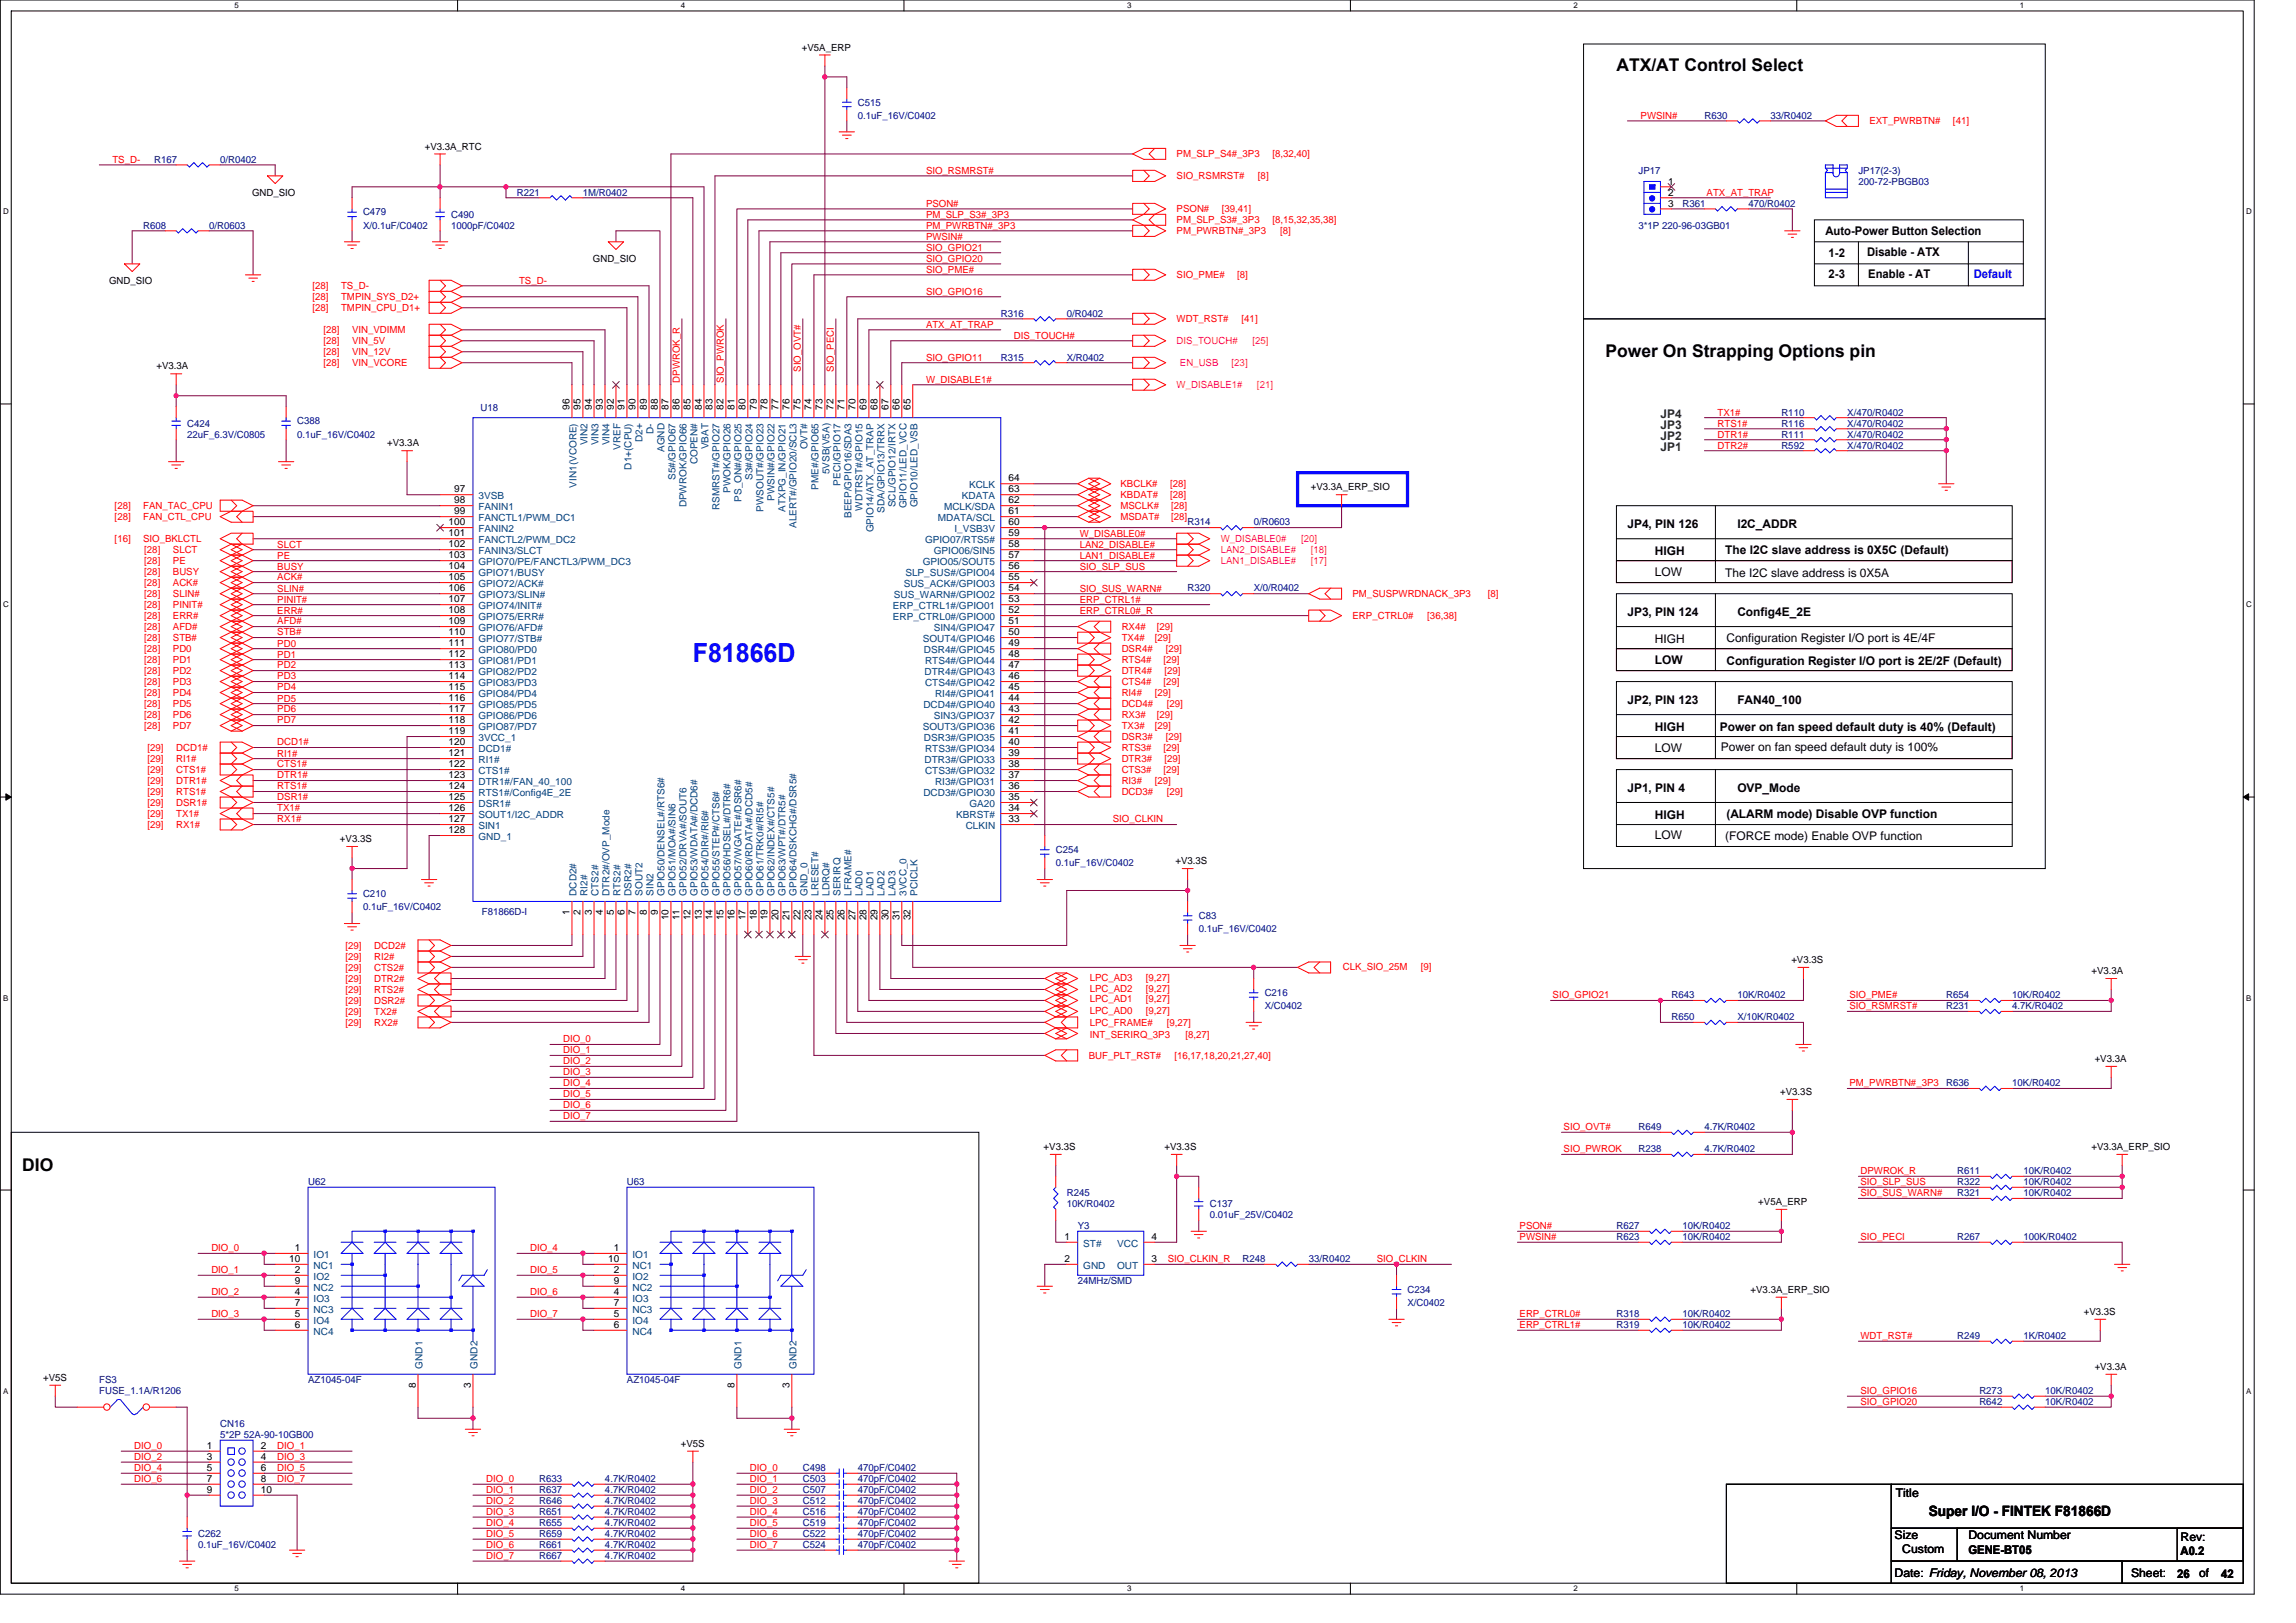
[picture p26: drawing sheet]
<svg xmlns="http://www.w3.org/2000/svg" width="297mm" height="210mm" viewBox="0 0 297 210" stroke-linecap="round" stroke-linejoin="round" font-family="sans-serif">
<defs><g id="words">
<text font-size="3.4" fill="#00f" x="89.6" y="85.7">F81866D</text>
<g font-size="2.3">
<text x="209.1" y="9.2">ATX/AT Control Select</text>
<text x="207.7" y="46.2">Power On Strapping Options pin</text>
<text x="2.9" y="151.5">DIO</text>
</g>
<text font-size="1.8" x="249.5" y="196.2">Super I/O - FINTEK F81866D</text>
<g font-size="1.5">
<text x="236.2" y="30.5">Auto-Power Button Selection</text>
<text x="236.6" y="33.3">1-2</text>
<text x="241.6" y="33.1">Disable - ATX</text>
<text x="236.6" y="36">2-3</text>
<text x="241.7" y="36">Enable - AT</text>
<text x="210.5" y="68.3">JP4, PIN 126</text>
<text x="214.1" y="71.8">HIGH</text>
<text x="223.2" y="71.7">The I2C slave address is 0X5C (Default)</text>
<text x="224.8" y="68.3">I2C_ADDR</text>
<text x="214.1" y="74.5">LOW</text>
<text x="223.2" y="74.7">The I2C slave address is 0X5A</text>
<text x="210.5" y="79.7">JP3, PIN 124</text>
<text x="214.1" y="83.2">HIGH</text>
<text x="223.3" y="83">Configuration Register I/O port is 4E/4F</text>
<text x="224.8" y="79.7">Config4E_2E</text>
<text x="214.1" y="85.9">LOW</text>
<text x="223.3" y="86.1">Configuration Register I/O port is 2E/2F (Default)</text>
<text x="210.5" y="91">JP2, PIN 123</text>
<text x="214.1" y="94.6">HIGH</text>
<text x="222.5" y="94.6">Power on fan speed default duty is 40% (Default)</text>
<text x="224.8" y="91">FAN40_100</text>
<text x="214.1" y="97.3">LOW</text>
<text x="222.6" y="97.1">Power on fan speed default duty is 100%</text>
<text x="210.5" y="102.4">JP1, PIN 4</text>
<text x="214.1" y="106">HIGH</text>
<text x="223.3" y="105.8">(ALARM mode) Disable OVP function</text>
<text x="224.8" y="102.4">OVP_Mode</text>
<text x="214.1" y="108.5">LOW</text>
<text x="223.2" y="108.6">(FORCE mode) Enable OVP function</text>
<text x="245.3" y="193.7">Title</text>
<text x="245.1" y="199.1">Size</text>
<text x="246.1" y="201">Custom</text>
<text x="254.7" y="199.1">Document Number</text>
<text x="254.7" y="201">GENE-BT05</text>
<text x="282.1" y="201.1">A0.2</text>
<text x="282.1" y="199.4">Rev:</text>
<text x="245.1" y="204.1">Date: Friday, November 08, 2013</text>
<text x="275.7" y="204.1">Sheet:</text>
<text x="281.7" y="204.1">26</text>
<text x="284.5" y="204.1">of</text>
<text x="287.4" y="204.1">42</text>
</g>
<text font-size="1.5" fill="#00f" x="255.4" y="36">Default</text>
<g font-size="1.5" fill="#008000">
<text x="214.8" y="56.9">JP2</text>
<text x="214.8" y="58.3">JP1</text>
<text x="214.8" y="55.5">JP3</text>
<text x="214.8" y="54.1">JP4</text>
</g>
<g font-size="1.3">
<text x="103.7" y="6.5">+V5A_ERP</text>
<text x="54.9" y="19.3">+V3.3A_RTC</text>
<text x="215.8" y="23.9">1</text>
<text x="32.6" y="25.3">GND_SIO</text>
<text x="215.8" y="25.3">2</text>
<text x="215.8" y="26.7">3</text>
<text x="76.7" y="33.8">GND_SIO</text>
<text x="14.1" y="36.7">GND_SIO</text>
<text x="20.2" y="47.8">+V3.3A</text>
<text x="73.7" y="53" transform="rotate(-90 73.7 53)">96</text>
<text x="75.1" y="53" transform="rotate(-90 75.1 53)">95</text>
<text x="76.6" y="53" transform="rotate(-90 76.6 53)">94</text>
<text x="78" y="53" transform="rotate(-90 78 53)">93</text>
<text x="79.4" y="53" transform="rotate(-90 79.4 53)">92</text>
<text x="80.8" y="53" transform="rotate(-90 80.8 53)">91</text>
<text x="82.2" y="53" transform="rotate(-90 82.2 53)">90</text>
<text x="83.7" y="53" transform="rotate(-90 83.7 53)">89</text>
<text x="85.1" y="53" transform="rotate(-90 85.1 53)">88</text>
<text x="86.5" y="53" transform="rotate(-90 86.5 53)">87</text>
<text x="87.9" y="53" transform="rotate(-90 87.9 53)">86</text>
<text x="89.3" y="53" transform="rotate(-90 89.3 53)">85</text>
<text x="90.8" y="53" transform="rotate(-90 90.8 53)">84</text>
<text x="92.2" y="53" transform="rotate(-90 92.2 53)">83</text>
<text x="93.6" y="53" transform="rotate(-90 93.6 53)">82</text>
<text x="95" y="53" transform="rotate(-90 95 53)">81</text>
<text x="96.5" y="53" transform="rotate(-90 96.5 53)">80</text>
<text x="97.9" y="53" transform="rotate(-90 97.9 53)">79</text>
<text x="99.3" y="53" transform="rotate(-90 99.3 53)">78</text>
<text x="100.7" y="53" transform="rotate(-90 100.7 53)">77</text>
<text x="102.1" y="53" transform="rotate(-90 102.1 53)">76</text>
<text x="103.6" y="53" transform="rotate(-90 103.6 53)">75</text>
<text x="105" y="53" transform="rotate(-90 105 53)">74</text>
<text x="106.4" y="53" transform="rotate(-90 106.4 53)">73</text>
<text x="107.8" y="53" transform="rotate(-90 107.8 53)">72</text>
<text x="109.3" y="53" transform="rotate(-90 109.3 53)">71</text>
<text x="110.7" y="53" transform="rotate(-90 110.7 53)">70</text>
<text x="112.1" y="53" transform="rotate(-90 112.1 53)">69</text>
<text x="113.5" y="53" transform="rotate(-90 113.5 53)">68</text>
<text x="115" y="53" transform="rotate(-90 115 53)">67</text>
<text x="116.4" y="53" transform="rotate(-90 116.4 53)">66</text>
<text x="117.8" y="53" transform="rotate(-90 117.8 53)">65</text>
<text x="50.1" y="57.7">+V3.3A</text>
<text x="58.8" y="63.7">97</text>
<text x="58.8" y="65.1">98</text>
<text x="130.5" y="63.7">63</text>
<text x="130.5" y="65.1">62</text>
<text x="130.5" y="62.3">64</text>
<text x="169.6" y="63.4">+V3.3A_ERP_SIO</text>
<text x="58" y="68">100</text>
<text x="58" y="69.4">101</text>
<text x="58" y="70.8">102</text>
<text x="58.8" y="66.5">99</text>
<text x="130.5" y="69.4">59</text>
<text x="130.5" y="68">60</text>
<text x="130.5" y="70.8">58</text>
<text x="130.5" y="66.5">61</text>
<text x="58" y="72.2">103</text>
<text x="58" y="73.7">104</text>
<text x="58" y="75.1">105</text>
<text x="58" y="76.5">106</text>
<text x="58" y="77.9">107</text>
<text x="130.5" y="77.9">53</text>
<text x="130.5" y="76.5">54</text>
<text x="130.5" y="73.7">56</text>
<text x="130.5" y="75.1">55</text>
<text x="130.5" y="72.2">57</text>
<text x="58" y="79.4">108</text>
<text x="58" y="80.8">109</text>
<text x="58" y="82.2">110</text>
<text x="58" y="83.6">111</text>
<text x="130.5" y="83.6">49</text>
<text x="130.5" y="79.4">52</text>
<text x="130.5" y="80.8">51</text>
<text x="130.5" y="82.2">50</text>
<text x="58" y="85">112</text>
<text x="58" y="86.5">113</text>
<text x="58" y="87.9">114</text>
<text x="58" y="89.3">115</text>
<text x="130.5" y="89.3">45</text>
<text x="130.5" y="86.5">47</text>
<text x="130.5" y="87.9">46</text>
<text x="130.5" y="85">48</text>
<text x="58" y="90.7">116</text>
<text x="58" y="92.2">117</text>
<text x="58" y="93.6">118</text>
<text x="58" y="95">119</text>
<text x="130.5" y="95">41</text>
<text x="130.5" y="92.2">43</text>
<text x="130.5" y="90.7">44</text>
<text x="130.5" y="93.6">42</text>
<text x="58" y="96.4">120</text>
<text x="58" y="97.9">121</text>
<text x="58" y="99.3">122</text>
<text x="58" y="100.7">123</text>
<text x="130.5" y="100.7">37</text>
<text x="130.5" y="97.9">39</text>
<text x="130.5" y="99.3">38</text>
<text x="130.5" y="96.4">40</text>
<text x="58" y="102.1">124</text>
<text x="58" y="103.5">125</text>
<text x="58" y="105">126</text>
<text x="58" y="106.4">127</text>
<text x="58" y="107.8">128</text>
<text x="130.5" y="106.4">33</text>
<text x="130.5" y="105">34</text>
<text x="130.5" y="103.5">35</text>
<text x="130.5" y="102.1">36</text>
<text x="44" y="109">+V3.3S</text>
<text x="152.1" y="111.8">+V3.3S</text>
<text x="73.7" y="118.3" transform="rotate(-90 73.7 118.3)">1</text>
<text x="75.1" y="118.3" transform="rotate(-90 75.1 118.3)">2</text>
<text x="76.6" y="118.3" transform="rotate(-90 76.6 118.3)">3</text>
<text x="78" y="118.3" transform="rotate(-90 78 118.3)">4</text>
<text x="79.4" y="118.3" transform="rotate(-90 79.4 118.3)">5</text>
<text x="80.8" y="118.3" transform="rotate(-90 80.8 118.3)">6</text>
<text x="82.2" y="118.3" transform="rotate(-90 82.2 118.3)">7</text>
<text x="83.7" y="118.3" transform="rotate(-90 83.7 118.3)">8</text>
<text x="85.1" y="118.3" transform="rotate(-90 85.1 118.3)">9</text>
<text x="86.5" y="119.1" transform="rotate(-90 86.5 119.1)">10</text>
<text x="87.9" y="119.1" transform="rotate(-90 87.9 119.1)">11</text>
<text x="89.3" y="119.1" transform="rotate(-90 89.3 119.1)">12</text>
<text x="90.8" y="119.1" transform="rotate(-90 90.8 119.1)">13</text>
<text x="92.2" y="119.1" transform="rotate(-90 92.2 119.1)">14</text>
<text x="93.6" y="119.1" transform="rotate(-90 93.6 119.1)">15</text>
<text x="95" y="119.1" transform="rotate(-90 95 119.1)">16</text>
<text x="96.5" y="119.1" transform="rotate(-90 96.5 119.1)">17</text>
<text x="97.9" y="119.1" transform="rotate(-90 97.9 119.1)">18</text>
<text x="99.3" y="119.1" transform="rotate(-90 99.3 119.1)">19</text>
<text x="100.7" y="119.1" transform="rotate(-90 100.7 119.1)">20</text>
<text x="102.1" y="119.1" transform="rotate(-90 102.1 119.1)">21</text>
<text x="103.6" y="119.1" transform="rotate(-90 103.6 119.1)">22</text>
<text x="105" y="119.1" transform="rotate(-90 105 119.1)">23</text>
<text x="106.4" y="119.1" transform="rotate(-90 106.4 119.1)">24</text>
<text x="107.8" y="119.1" transform="rotate(-90 107.8 119.1)">25</text>
<text x="109.3" y="119.1" transform="rotate(-90 109.3 119.1)">26</text>
<text x="110.7" y="119.1" transform="rotate(-90 110.7 119.1)">27</text>
<text x="112.1" y="119.1" transform="rotate(-90 112.1 119.1)">28</text>
<text x="113.5" y="119.1" transform="rotate(-90 113.5 119.1)">29</text>
<text x="115" y="119.1" transform="rotate(-90 115 119.1)">30</text>
<text x="116.4" y="119.1" transform="rotate(-90 116.4 119.1)">31</text>
<text x="117.8" y="119.1" transform="rotate(-90 117.8 119.1)">32</text>
<text x="231.8" y="124.6">+V3.3S</text>
<text x="270.6" y="126">+V3.3A</text>
<text x="271" y="137.4">+V3.3A</text>
<text x="230.3" y="141.7">+V3.3S</text>
<text x="135" y="148.8">+V3.3S</text>
<text x="150.7" y="148.8">+V3.3S</text>
<text x="270.6" y="148.8">+V3.3A_ERP_SIO</text>
<text x="227.5" y="155.9">+V5A_ERP</text>
<text x="38.1" y="161.9">1</text>
<text x="79.4" y="161.9">1</text>
<text x="137.7" y="160.4">1</text>
<text x="149" y="160.4">4</text>
<text x="37.4" y="163.3">10</text>
<text x="38.1" y="164.7">2</text>
<text x="38.1" y="167.5">4</text>
<text x="38.1" y="166.1">9</text>
<text x="78.7" y="163.3">10</text>
<text x="79.4" y="164.7">2</text>
<text x="79.4" y="167.5">4</text>
<text x="79.4" y="166.1">9</text>
<text x="137.7" y="163.3">2</text>
<text x="149" y="163.3">3</text>
<text x="226.5" y="167.3">+V3.3A_ERP_SIO</text>
<text x="38.1" y="170.4">5</text>
<text x="38.1" y="171.8">6</text>
<text x="38.1" y="169">7</text>
<text x="79.4" y="170.4">5</text>
<text x="79.4" y="171.8">6</text>
<text x="79.4" y="169">7</text>
<text x="269.6" y="170.1">+V3.3S</text>
<text x="5.6" y="178.6">+V5S</text>
<text x="53.8" y="179.5" transform="rotate(-90 53.8 179.5)">8</text>
<text x="60.9" y="179.5" transform="rotate(-90 60.9 179.5)">3</text>
<text x="95" y="179.5" transform="rotate(-90 95 179.5)">8</text>
<text x="102.1" y="179.5" transform="rotate(-90 102.1 179.5)">3</text>
<text x="271" y="177.2">+V3.3A</text>
<text x="26.8" y="187.5">1</text>
<text x="26.8" y="191.7">7</text>
<text x="26.8" y="188.9">3</text>
<text x="26.8" y="190.3">5</text>
<text x="33.7" y="190.3">6</text>
<text x="33.7" y="187.5">2</text>
<text x="33.7" y="191.7">8</text>
<text x="33.7" y="188.9">4</text>
<text x="88.1" y="187.2">+V5S</text>
<text x="26.8" y="193.1">9</text>
<text x="33.7" y="193.1">10</text>
</g>
<g font-size="1.3" fill="#000080">
<text x="111" y="13.7">C515</text>
<text x="111" y="15.4">0.1uF_16V/C0402</text>
<text x="220.5" y="15.4">R630</text>
<text x="229" y="15.4">33/R0402</text>
<text x="20" y="21.1">R167</text>
<text x="28.5" y="21.1">0/R0402</text>
<text x="212" y="22.5">JP17</text>
<text x="240.4" y="22.5">JP17(2-3)</text>
<text x="240.4" y="23.9">200-72-PBGB03</text>
<text x="18.5" y="29.6">R608</text>
<text x="27.1" y="29.6">0/R0603</text>
<text x="47" y="27.9">C479</text>
<text x="47" y="29.6">X/0.1uF/C0402</text>
<text x="58.4" y="28.2">C490</text>
<text x="58.4" y="29.6">1000pF/C0402</text>
<text x="66.9" y="25.3">R221</text>
<text x="75.4" y="25.3">1M/R0402</text>
<text x="212" y="29.6">3*1P 220-96-03GB01</text>
<text x="217.7" y="26.7">R361</text>
<text x="226.2" y="26.7">470/R0402</text>
<text x="129.5" y="41">R316</text>
<text x="138" y="41">0/R0402</text>
<text x="129.5" y="46.7">R315</text>
<text x="138" y="46.7">X/R0402</text>
<text x="62.2" y="53.2">U18</text>
<text x="230.5" y="53.8">R110</text>
<text x="239" y="53.8">X/470/R0402</text>
<text x="24.2" y="55.2">C424</text>
<text x="24.2" y="56.6">22uF_6.3V/C0805</text>
<text x="38.4" y="54.9">C388</text>
<text x="38.4" y="56.6">0.1uF_16V/C0402</text>
<text x="230.5" y="55.2">R116</text>
<text x="230.5" y="58">R592</text>
<text x="230.5" y="56.6">R111</text>
<text x="239" y="55.2">X/470/R0402</text>
<text x="239" y="58">X/470/R0402</text>
<text x="239" y="56.6">X/470/R0402</text>
<text x="153.6" y="68">R314</text>
<text x="162.2" y="68">0/R0603</text>
<text x="153.6" y="76.5">R320</text>
<text x="162.2" y="76.5">X/0/R0402</text>
<text x="136.6" y="110.4">C254</text>
<text x="136.6" y="112.1">0.1uF_16V/C0402</text>
<text x="47" y="116.1">C210</text>
<text x="47" y="117.8">0.1uF_16V/C0402</text>
<text x="62.3" y="118.3">F81866D-I</text>
<text x="155.1" y="118.9">C83</text>
<text x="155.1" y="120.6">0.1uF_16V/C0402</text>
<text x="163.6" y="128.9">C216</text>
<text x="163.6" y="130.6">X/C0402</text>
<text x="216.2" y="129.2">R643</text>
<text x="216.2" y="132">R650</text>
<text x="224.8" y="129.2">10K/R0402</text>
<text x="224.8" y="132">X/10K/R0402</text>
<text x="251.8" y="129.2">R654</text>
<text x="251.8" y="130.6">R231</text>
<text x="260.3" y="129.2">10K/R0402</text>
<text x="260.3" y="130.6">4.7K/R0402</text>
<text x="251.8" y="140.5">R636</text>
<text x="260.3" y="140.5">10K/R0402</text>
<text x="212" y="149.1">R238</text>
<text x="212" y="146.2">R649</text>
<text x="220.5" y="149.1">4.7K/R0402</text>
<text x="220.5" y="146.2">4.7K/R0402</text>
<text x="39.9" y="153.3">U62</text>
<text x="81.1" y="153.3">U63</text>
<text x="138" y="154.7">R245</text>
<text x="253.2" y="151.9">R611</text>
<text x="253.2" y="153.3">R322</text>
<text x="253.2" y="154.7">R321</text>
<text x="261.8" y="151.9">10K/R0402</text>
<text x="261.8" y="153.3">10K/R0402</text>
<text x="261.8" y="154.7">10K/R0402</text>
<text x="138" y="156.2">10K/R0402</text>
<text x="139.4" y="159">Y3</text>
<text x="156.5" y="156.2">C137</text>
<text x="156.5" y="157.6">0.01uF_25V/C0402</text>
<text x="209.1" y="159">R627</text>
<text x="209.1" y="160.4">R623</text>
<text x="217.7" y="159">10K/R0402</text>
<text x="217.7" y="160.4">10K/R0402</text>
<text x="253.2" y="160.4">R267</text>
<text x="261.8" y="160.4">100K/R0402</text>
<text x="139.4" y="166.1">24MHz/SMD</text>
<text x="160.8" y="163.3">R248</text>
<text x="169.3" y="163.3">33/R0402</text>
<text x="182.1" y="167.3">C234</text>
<text x="182.1" y="169">X/C0402</text>
<text x="209.1" y="171.8">R319</text>
<text x="209.1" y="170.4">R318</text>
<text x="217.7" y="171.8">10K/R0402</text>
<text x="217.7" y="170.4">10K/R0402</text>
<text x="253.2" y="173.2">R249</text>
<text x="261.8" y="173.2">1K/R0402</text>
<text x="12.8" y="178.9">FS3</text>
<text x="39.9" y="178.9">AZ1045-04F</text>
<text x="81.1" y="178.9">AZ1045-04F</text>
<text x="12.8" y="180.4">FUSE_1.1A/R1206</text>
<text x="28.5" y="184.6">CN16</text>
<text x="256.1" y="180.4">R273</text>
<text x="256.1" y="181.8">R642</text>
<text x="264.6" y="180.4">10K/R0402</text>
<text x="264.6" y="181.8">10K/R0402</text>
<text x="28.5" y="186.1">5*2P 52A-90-10GB00</text>
<text x="69.7" y="191.7">R633</text>
<text x="78.3" y="191.7">4.7K/R0402</text>
<text x="103.9" y="190.3">C498</text>
<text x="103.9" y="191.7">C503</text>
<text x="111" y="190.3">470pF/C0402</text>
<text x="111" y="191.7">470pF/C0402</text>
<text x="69.7" y="194.6">R646</text>
<text x="69.7" y="196">R651</text>
<text x="69.7" y="197.4">R655</text>
<text x="69.7" y="193.2">R637</text>
<text x="78.3" y="194.6">4.7K/R0402</text>
<text x="78.3" y="196">4.7K/R0402</text>
<text x="78.3" y="197.4">4.7K/R0402</text>
<text x="78.3" y="193.2">4.7K/R0402</text>
<text x="103.9" y="193.2">C507</text>
<text x="103.9" y="194.6">C512</text>
<text x="103.9" y="196">C516</text>
<text x="103.9" y="197.4">C519</text>
<text x="111" y="193.2">470pF/C0402</text>
<text x="111" y="194.6">470pF/C0402</text>
<text x="111" y="196">470pF/C0402</text>
<text x="111" y="197.4">470pF/C0402</text>
<text x="25.6" y="198.9">C262</text>
<text x="25.6" y="200.3">0.1uF_16V/C0402</text>
<text x="69.7" y="198.9">R659</text>
<text x="69.7" y="200.3">R661</text>
<text x="69.7" y="201.7">R667</text>
<text x="78.3" y="198.9">4.7K/R0402</text>
<text x="78.3" y="200.3">4.7K/R0402</text>
<text x="78.3" y="201.7">4.7K/R0402</text>
<text x="103.9" y="198.9">C522</text>
<text x="103.9" y="200.3">C524</text>
<text x="111" y="198.9">470pF/C0402</text>
<text x="111" y="200.3">470pF/C0402</text>
</g>
<g font-size="1.3" fill="#f00">
<text x="212.3" y="15.4">PWSIN#</text>
<text x="241.8" y="16.1">EXT_PWRBTN#</text>
<text x="252.7" y="16.1">[41]</text>
<text x="14.5" y="21.1">TS_D-</text>
<text x="119.8" y="22.5">SIO_RSMRST#</text>
<text x="152.2" y="23.2">SIO_RSMRST#</text>
<text x="152.2" y="20.3">PM_SLP_S4#_3P3</text>
<text x="162.7" y="23.2">[8]</text>
<text x="164.6" y="20.3">[8,32,40]</text>
<text x="119.8" y="26.8">PSON#</text>
<text x="119.8" y="28.2">PM_SLP_S3#_3P3</text>
<text x="119.8" y="29.6">PM_PWRBTN#_3P3</text>
<text x="152.2" y="27.5">PSON#</text>
<text x="152.2" y="28.9">PM_SLP_S3#_3P3</text>
<text x="158.1" y="27.5">[39,41]</text>
<text x="164.6" y="28.9">[8,15,32,35,38]</text>
<text x="220.8" y="25.3">ATX_AT_TRAP</text>
<text x="119.8" y="35.3">SIO_PME#</text>
<text x="119.8" y="31">PWSIN#</text>
<text x="119.8" y="32.4">SIO_GPIO21</text>
<text x="119.8" y="33.9">SIO_GPIO20</text>
<text x="152.2" y="36">SIO_PME#</text>
<text x="152.2" y="30.3">PM_PWRBTN#_3P3</text>
<text x="160.1" y="36">[8]</text>
<text x="165.6" y="30.3">[8]</text>
<text x="40.4" y="40.3">[28]</text>
<text x="40.4" y="38.8">[28]</text>
<text x="40.4" y="37.4">[28]</text>
<text x="44.1" y="40.3">TMPIN_CPU_D1+</text>
<text x="44.1" y="38.8">TMPIN_SYS_D2+</text>
<text x="44.1" y="37.4">TS_D-</text>
<text x="67.2" y="36.7">TS_D-</text>
<text x="119.8" y="38.1">SIO_GPIO16</text>
<text x="152.2" y="41.7">WDT_RST#</text>
<text x="160.6" y="41.7">[41]</text>
<text x="41.8" y="47.4">[28]</text>
<text x="41.8" y="46">[28]</text>
<text x="41.8" y="44.5">[28]</text>
<text x="41.8" y="43.1">[28]</text>
<text x="45.5" y="47.4">VIN_VCORE</text>
<text x="45.5" y="46">VIN_12V</text>
<text x="45.5" y="44.5">VIN_5V</text>
<text x="45.5" y="43.1">VIN_VDIMM</text>
<text x="119.8" y="42.4">ATX_AT_TRAP</text>
<text x="119.8" y="46.7">SIO_GPIO11</text>
<text x="131.2" y="43.8">DIS_TOUCH#</text>
<text x="87.9" y="49.5" transform="rotate(-90 87.9 49.5)">DPWROK_R</text>
<text x="93.6" y="49.5" transform="rotate(-90 93.6 49.5)">SIO_PWROK</text>
<text x="103.6" y="48.1" transform="rotate(-90 103.6 48.1)">SIO_OVT#</text>
<text x="107.9" y="48.1" transform="rotate(-90 107.9 48.1)">SIO_PECI</text>
<text x="119.8" y="49.5">W_DISABLE1#</text>
<text x="222.2" y="53.8">TX1#</text>
<text x="222.2" y="58">DTR2#</text>
<text x="222.2" y="55.2">RTS1#</text>
<text x="222.2" y="56.6">DTR1#</text>
<text x="14.8" y="65.8">[28]</text>
<text x="18.5" y="65.8">FAN_TAC_CPU</text>
<text x="145" y="65.8">MSCLK#</text>
<text x="145" y="63">KBCLK#</text>
<text x="145" y="64.4">KBDAT#</text>
<text x="151.4" y="63">[28]</text>
<text x="151.4" y="64.4">[28]</text>
<text x="151.5" y="65.8">[28]</text>
<text x="14.8" y="67.3">[28]</text>
<text x="14.8" y="70.1">[16]</text>
<text x="18.5" y="67.3">FAN_CTL_CPU</text>
<text x="18.5" y="70.1">SIO_BKLCTL</text>
<text x="18.7" y="71.5">[28]</text>
<text x="22.4" y="71.5">SLCT</text>
<text x="35.9" y="70.8">SLCT</text>
<text x="139.7" y="70.8">LAN2_DISABLE#</text>
<text x="139.7" y="69.4">W_DISABLE0#</text>
<text x="145" y="67.3">MSDAT#</text>
<text x="151.5" y="67.3">[28]</text>
<text x="18.7" y="74.4">[28]</text>
<text x="18.7" y="75.8">[28]</text>
<text x="18.7" y="77.2">[28]</text>
<text x="18.7" y="73">[28]</text>
<text x="22.4" y="74.4">BUSY</text>
<text x="22.4" y="75.8">ACK#</text>
<text x="22.4" y="77.2">SLIN#</text>
<text x="22.4" y="73">PE</text>
<text x="35.9" y="72.3">PE</text>
<text x="35.9" y="73.7">BUSY</text>
<text x="35.9" y="75.1">ACK#</text>
<text x="35.9" y="76.5">SLIN#</text>
<text x="35.9" y="78">PINIT#</text>
<text x="139.7" y="76.5">SIO_SUS_WARN#</text>
<text x="139.7" y="78">ERP_CTRL1#</text>
<text x="139.7" y="73.7">SIO_SLP_SUS</text>
<text x="139.7" y="72.3">LAN1_DISABLE#</text>
<text x="175" y="77.2">PM_SUSPWRDNACK_3P3</text>
<text x="192.5" y="77.2">[8]</text>
<text x="18.7" y="78.7">[28]</text>
<text x="18.7" y="80.1">[28]</text>
<text x="18.7" y="81.5">[28]</text>
<text x="18.7" y="82.9">[28]</text>
<text x="22.4" y="78.7">PINIT#</text>
<text x="22.4" y="80.1">ERR#</text>
<text x="22.4" y="81.5">AFD#</text>
<text x="22.4" y="82.9">STB#</text>
<text x="35.9" y="79.4">ERR#</text>
<text x="35.9" y="80.8">AFD#</text>
<text x="35.9" y="82.2">STB#</text>
<text x="35.9" y="83.7">PD0</text>
<text x="139.7" y="79.4">ERP_CTRL0#_R</text>
<text x="145.1" y="82.9">TX4#</text>
<text x="145.1" y="81.5">RX4#</text>
<text x="149.4" y="82.9">[29]</text>
<text x="149.7" y="81.5">[29]</text>
<text x="175" y="80.1">ERP_CTRL0#</text>
<text x="184.7" y="80.1">[36,38]</text>
<text x="18.7" y="88.6">[28]</text>
<text x="18.7" y="87.2">[28]</text>
<text x="18.7" y="85.8">[28]</text>
<text x="18.7" y="84.3">[28]</text>
<text x="22.4" y="88.6">PD3</text>
<text x="22.4" y="87.2">PD2</text>
<text x="22.4" y="85.8">PD1</text>
<text x="22.4" y="84.3">PD0</text>
<text x="35.9" y="89.3">PD4</text>
<text x="35.9" y="87.9">PD3</text>
<text x="35.9" y="86.5">PD2</text>
<text x="35.9" y="85.1">PD1</text>
<text x="145.1" y="87.2">DTR4#</text>
<text x="145.1" y="85.8">RTS4#</text>
<text x="145.1" y="84.3">DSR4#</text>
<text x="145.1" y="88.6">CTS4#</text>
<text x="150.5" y="85.8">[29]</text>
<text x="150.5" y="88.6">[29]</text>
<text x="150.7" y="87.2">[29]</text>
<text x="150.8" y="84.3">[29]</text>
<text x="18.7" y="94.3">[28]</text>
<text x="18.7" y="92.9">[28]</text>
<text x="18.7" y="91.5">[28]</text>
<text x="18.7" y="90">[28]</text>
<text x="22.4" y="94.3">PD7</text>
<text x="22.4" y="92.9">PD6</text>
<text x="22.4" y="91.5">PD5</text>
<text x="22.4" y="90">PD4</text>
<text x="35.9" y="93.6">PD7</text>
<text x="35.9" y="92.2">PD6</text>
<text x="35.9" y="90.8">PD5</text>
<text x="145.1" y="94.3">TX3#</text>
<text x="145.1" y="91.5">DCD4#</text>
<text x="145.1" y="90">RI4#</text>
<text x="145.1" y="95.7">DSR3#</text>
<text x="145.1" y="92.9">RX3#</text>
<text x="149.4" y="90">[29]</text>
<text x="149.4" y="94.3">[29]</text>
<text x="149.7" y="92.9">[29]</text>
<text x="150.8" y="95.7">[29]</text>
<text x="151" y="91.5">[29]</text>
<text x="19.1" y="101.4">[29]</text>
<text x="19.1" y="97.2">[29]</text>
<text x="19.1" y="98.6">[29]</text>
<text x="19.1" y="100">[29]</text>
<text x="22.8" y="101.4">DTR1#</text>
<text x="22.8" y="97.2">DCD1#</text>
<text x="22.8" y="98.6">RI1#</text>
<text x="22.8" y="100">CTS1#</text>
<text x="35.9" y="96.4">DCD1#</text>
<text x="35.9" y="97.9">RI1#</text>
<text x="35.9" y="99.3">CTS1#</text>
<text x="35.9" y="100.7">DTR1#</text>
<text x="145.1" y="97.2">RTS3#</text>
<text x="145.1" y="98.6">DTR3#</text>
<text x="145.1" y="100">CTS3#</text>
<text x="145.1" y="101.4">RI3#</text>
<text x="149.4" y="101.4">[29]</text>
<text x="150.5" y="97.2">[29]</text>
<text x="150.5" y="100">[29]</text>
<text x="150.7" y="98.6">[29]</text>
<text x="19.1" y="102.8">[29]</text>
<text x="19.1" y="105.7">[29]</text>
<text x="19.1" y="104.3">[29]</text>
<text x="19.1" y="107.1">[29]</text>
<text x="22.8" y="102.8">RTS1#</text>
<text x="22.8" y="105.7">TX1#</text>
<text x="22.8" y="104.3">DSR1#</text>
<text x="22.8" y="107.1">RX1#</text>
<text x="35.9" y="102.1">RTS1#</text>
<text x="35.9" y="103.5">DSR1#</text>
<text x="35.9" y="105">TX1#</text>
<text x="35.9" y="106.4">RX1#</text>
<text x="144" y="106.4">SIO_CLKIN</text>
<text x="145.1" y="102.8">DCD3#</text>
<text x="151" y="102.8">[29]</text>
<text x="44.7" y="122.7">[29]</text>
<text x="44.7" y="124.2">[29]</text>
<text x="44.7" y="125.6">[29]</text>
<text x="48.4" y="122.7">DCD2#</text>
<text x="48.4" y="124.2">RI2#</text>
<text x="48.4" y="125.6">CTS2#</text>
<text x="173.7" y="125.5">CLK_SIO_25M</text>
<text x="183.8" y="125.5">[9]</text>
<text x="44.7" y="131.3">[29]</text>
<text x="44.7" y="128.4">[29]</text>
<text x="44.7" y="127">[29]</text>
<text x="44.7" y="129.9">[29]</text>
<text x="48.4" y="131.3">TX2#</text>
<text x="48.4" y="128.4">RTS2#</text>
<text x="48.4" y="127">DTR2#</text>
<text x="48.4" y="129.9">DSR2#</text>
<text x="141" y="126.9">LPC_AD3</text>
<text x="141" y="131.1">LPC_AD0</text>
<text x="141" y="128.3">LPC_AD2</text>
<text x="141" y="129.6">LPC_AD1</text>
<text x="148.2" y="126.9">[9,27]</text>
<text x="148.2" y="131.1">[9,27]</text>
<text x="148.2" y="128.3">[9,27]</text>
<text x="148.2" y="129.6">[9,27]</text>
<text x="200.9" y="129.2">SIO_GPIO21</text>
<text x="239.3" y="129.2">SIO_PME#</text>
<text x="239.3" y="130.6">SIO_RSMRST#</text>
<text x="44.7" y="132.7">[29]</text>
<text x="48.4" y="132.7">RX2#</text>
<text x="72.9" y="134.9">DIO_0</text>
<text x="72.9" y="136.3">DIO_1</text>
<text x="72.9" y="137.7">DIO_2</text>
<text x="140.9" y="137">BUF_PLT_RST#</text>
<text x="141" y="132.7">LPC_FRAME#</text>
<text x="141" y="134.3">INT_SERIRQ_3P3</text>
<text x="151" y="132.7">[9,27]</text>
<text x="152" y="137">[16,17,18,20,21,27,40]</text>
<text x="153.4" y="134.3">[8,27]</text>
<text x="72.9" y="139.1">DIO_3</text>
<text x="72.9" y="140.5">DIO_4</text>
<text x="72.9" y="142">DIO_5</text>
<text x="72.9" y="143.4">DIO_6</text>
<text x="239.3" y="140.5">PM_PWRBTN#_3P3</text>
<text x="72.9" y="144.8">DIO_7</text>
<text x="202.3" y="146.2">SIO_OVT#</text>
<text x="202.3" y="149.1">SIO_PWROK</text>
<text x="240.7" y="151.9">DPWROK_R</text>
<text x="240.7" y="154.8">SIO_SUS_WARN#</text>
<text x="240.7" y="153.3">SIO_SLP_SUS</text>
<text x="27.3" y="161.9">DIO_0</text>
<text x="68.6" y="161.9">DIO_4</text>
<text x="196.6" y="160.4">PWSIN#</text>
<text x="196.6" y="159">PSON#</text>
<text x="240.7" y="160.4">SIO_PECI</text>
<text x="27.3" y="164.7">DIO_1</text>
<text x="27.3" y="167.6">DIO_2</text>
<text x="68.6" y="164.7">DIO_5</text>
<text x="68.6" y="167.6">DIO_6</text>
<text x="151.1" y="163.3">SIO_CLKIN_R</text>
<text x="178.1" y="163.3">SIO_CLKIN</text>
<text x="27.3" y="170.4">DIO_3</text>
<text x="68.6" y="170.4">DIO_7</text>
<text x="196.6" y="171.8">ERP_CTRL1#</text>
<text x="196.6" y="170.4">ERP_CTRL0#</text>
<text x="240.7" y="173.2">WDT_RST#</text>
<text x="240.7" y="180.4">SIO_GPIO16</text>
<text x="240.7" y="181.8">SIO_GPIO20</text>
<text x="17.4" y="188.9">DIO_2</text>
<text x="17.4" y="187.5">DIO_0</text>
<text x="17.4" y="190.3">DIO_4</text>
<text x="17.4" y="191.7">DIO_6</text>
<text x="35.9" y="187.5">DIO_1</text>
<text x="35.9" y="190.3">DIO_5</text>
<text x="35.9" y="188.9">DIO_3</text>
<text x="35.9" y="191.7">DIO_7</text>
<text x="62.9" y="191.7">DIO_0</text>
<text x="97" y="191.7">DIO_1</text>
<text x="97" y="190.3">DIO_0</text>
<text x="62.9" y="196">DIO_3</text>
<text x="62.9" y="193.2">DIO_1</text>
<text x="62.9" y="194.6">DIO_2</text>
<text x="62.9" y="197.4">DIO_4</text>
<text x="97" y="194.6">DIO_3</text>
<text x="97" y="193.2">DIO_2</text>
<text x="97" y="197.4">DIO_5</text>
<text x="97" y="196">DIO_4</text>
<text x="62.9" y="200.3">DIO_6</text>
<text x="62.9" y="201.7">DIO_7</text>
<text x="62.9" y="198.9">DIO_5</text>
<text x="97" y="198.9">DIO_6</text>
<text x="97" y="200.3">DIO_7</text>
</g>
<g font-size="1.3" fill="#ff0080">
<text x="152.2" y="44.5">DIS_TOUCH#</text>
<text x="152.7" y="47.4">EN_USB</text>
<text x="159.3" y="47.4">[23]</text>
<text x="162" y="44.5">[25]</text>
<text x="152.2" y="50.2">W_DISABLE1#</text>
<text x="162.6" y="50.2">[21]</text>
<text x="157.9" y="71.5">LAN2_DISABLE#</text>
<text x="157.9" y="70.1">W_DISABLE0#</text>
<text x="168.3" y="70.1">[20]</text>
<text x="169.6" y="71.5">[18]</text>
<text x="157.9" y="73">LAN1_DISABLE#</text>
<text x="169.6" y="73">[17]</text>
</g>
<g font-size="1.3" fill="#004080">
<text x="76" y="57.6" transform="rotate(-90 76 57.6)">VIN2</text>
<text x="77.4" y="57.6" transform="rotate(-90 77.4 57.6)">VIN3</text>
<text x="78.9" y="57.6" transform="rotate(-90 78.9 57.6)">VIN4</text>
<text x="80.3" y="58.2" transform="rotate(-90 80.3 58.2)">VREF</text>
<text x="83.1" y="57.2" transform="rotate(-90 83.1 57.2)">D2+</text>
<text x="84.6" y="56.1" transform="rotate(-90 84.6 56.1)">D-</text>
<text x="86" y="58.5" transform="rotate(-90 86 58.5)">AGND</text>
<text x="91.7" y="58.1" transform="rotate(-90 91.7 58.1)">VBAT</text>
<text x="104.5" y="58.1" transform="rotate(-90 104.5 58.1)">OVT#</text>
<text x="61.9" y="64.6">3VSB</text>
<text x="61.9" y="66">FANIN1</text>
<text x="74.6" y="63.1" transform="rotate(-90 74.6 63.1)">VIN1(VCORE)</text>
<text x="81.7" y="60.7" transform="rotate(-90 81.7 60.7)">D1+(CPU)</text>
<text x="87.4" y="62.1" transform="rotate(-90 87.4 62.1)">S5#/GPIO67</text>
<text x="88.8" y="65.7" transform="rotate(-90 88.8 65.7)">DPWROK/GPIO66</text>
<text x="90.2" y="60.1" transform="rotate(-90 90.2 60.1)">COPEN#</text>
<text x="93.1" y="66" transform="rotate(-90 93.1 66)">RSMRST#/GPIO27</text>
<text x="94.5" y="63.8" transform="rotate(-90 94.5 63.8)">PWOK/GPIO26</text>
<text x="95.9" y="64.9" transform="rotate(-90 95.9 64.9)">PS_ON#/GPIO25</text>
<text x="97.3" y="62.1" transform="rotate(-90 97.3 62.1)">S3#/GPIO24</text>
<text x="100.2" y="64.8" transform="rotate(-90 100.2 64.8)">PWSIN#/GPIO22</text>
<text x="105.9" y="63.4" transform="rotate(-90 105.9 63.4)">PME#/GPIO65</text>
<text x="107.3" y="61.4" transform="rotate(-90 107.3 61.4)">5VSB(V5A)</text>
<text x="108.7" y="62.8" transform="rotate(-90 108.7 62.8)">PECI/GPIO17</text>
<text x="115.8" y="65.6" transform="rotate(-90 115.8 65.6)">SCL/GPIO12/IRTX</text>
<text x="117.3" y="65.8" transform="rotate(-90 117.3 65.8)">GPIO11/LED_VCC</text>
<text x="118.7" y="65.7" transform="rotate(-90 118.7 65.7)">GPIO10/LED_VSB</text>
<text x="122.1" y="66">MCLK/SDA</text>
<text x="124.4" y="64.6">KDATA</text>
<text x="125.4" y="63.2">KCLK</text>
<text x="61.9" y="67.4">FANCTL1/PWM_DC1</text>
<text x="61.9" y="68.8">FANIN2</text>
<text x="61.9" y="70.3">FANCTL2/PWM_DC2</text>
<text x="61.9" y="71.7">FANIN3/SLCT</text>
<text x="98.8" y="66.2" transform="rotate(-90 98.8 66.2)">PWSOUT#/GPIO23</text>
<text x="101.6" y="66.2" transform="rotate(-90 101.6 66.2)">ATXPG_IN/GPIO21</text>
<text x="103" y="68.3" transform="rotate(-90 103 68.3)">ALERT#/GPIO20/SCL3</text>
<text x="110.1" y="67" transform="rotate(-90 110.1 67)">BEEP/GPIO16/SDA3</text>
<text x="111.6" y="66.1" transform="rotate(-90 111.6 66.1)">WDTRST#/GPIO15</text>
<text x="113" y="68.9" transform="rotate(-90 113 68.9)">GPIO14/ATX_AT_TRAP</text>
<text x="114.4" y="66.4" transform="rotate(-90 114.4 66.4)">SDA/GPIO13/TRRX</text>
<text x="119.7" y="70.3">GPIO07/RTS5#</text>
<text x="120.8" y="71.7">GPIO06/SIN5</text>
<text x="121.3" y="67.4">MDATA/SCL</text>
<text x="123.5" y="68.8">I_VSB3V</text>
<text x="61.9" y="73.1">GPIO70/PE/FANCTL3/PWM_DC3</text>
<text x="61.9" y="74.5">GPIO71/BUSY</text>
<text x="61.9" y="75.9">GPIO72/ACK#</text>
<text x="61.9" y="77.4">GPIO73/SLIN#</text>
<text x="115.6" y="77.4">SUS_WARN#/GPIO02</text>
<text x="116.9" y="75.9">SUS_ACK#/GPIO03</text>
<text x="117.1" y="74.5">SLP_SUS#/GPIO04</text>
<text x="119.4" y="73.1">GPIO05/SOUT5</text>
<text x="61.9" y="78.8">GPIO74/INIT#</text>
<text x="61.9" y="80.2">GPIO75/ERR#</text>
<text x="61.9" y="81.6">GPIO76/AFD#</text>
<text x="61.9" y="83.1">GPIO77/STB#</text>
<text x="115.5" y="80.2">ERP_CTRL0#/GPIO00</text>
<text x="115.5" y="78.8">ERP_CTRL1#/GPIO01</text>
<text x="119.4" y="83.1">SOUT4/GPIO46</text>
<text x="120.8" y="81.6">SIN4/GPIO47</text>
<text x="61.9" y="84.5">GPIO80/PD0</text>
<text x="61.9" y="85.9">GPIO81/PD1</text>
<text x="61.9" y="87.3">GPIO82/PD2</text>
<text x="61.9" y="88.8">GPIO83/PD3</text>
<text x="119.5" y="84.5">DSR4#/GPIO45</text>
<text x="119.6" y="87.3">DTR4#/GPIO43</text>
<text x="119.7" y="88.8">CTS4#/GPIO42</text>
<text x="119.7" y="85.9">RTS4#/GPIO44</text>
<text x="61.9" y="90.2">GPIO84/PD4</text>
<text x="61.9" y="91.6">GPIO85/PD5</text>
<text x="61.9" y="93">GPIO86/PD6</text>
<text x="61.9" y="94.4">GPIO87/PD7</text>
<text x="61.9" y="95.9">3VCC_1</text>
<text x="119.4" y="94.4">SOUT3/GPIO36</text>
<text x="119.5" y="91.6">DCD4#/GPIO40</text>
<text x="119.5" y="95.9">DSR3#/GPIO35</text>
<text x="120.8" y="93">SIN3/GPIO37</text>
<text x="121" y="90.2">RI4#/GPIO41</text>
<text x="61.9" y="97.3">DCD1#</text>
<text x="61.9" y="98.7">RI1#</text>
<text x="61.9" y="100.1">CTS1#</text>
<text x="61.9" y="101.6">DTR1#/FAN_40_100</text>
<text x="119.6" y="98.7">DTR3#/GPIO33</text>
<text x="119.7" y="100.1">CTS3#/GPIO32</text>
<text x="119.7" y="97.3">RTS3#/GPIO34</text>
<text x="121" y="101.6">RI3#/GPIO31</text>
<text x="61.9" y="103">RTS1#/Config4E_2E</text>
<text x="61.9" y="104.4">DSR1#</text>
<text x="61.9" y="105.8">SOUT1/I2C_ADDR</text>
<text x="61.9" y="107.3">SIN1</text>
<text x="119.5" y="103">DCD3#/GPIO30</text>
<text x="123.7" y="105.8">KBRST#</text>
<text x="124.9" y="107.3">CLKIN</text>
<text x="125.4" y="104.4">GA20</text>
<text x="61.9" y="108.7">GND_1</text>
<text x="74.6" y="115.9" transform="rotate(-90 74.6 115.9)">DCD2#</text>
<text x="76" y="115.9" transform="rotate(-90 76 115.9)">RI2#</text>
<text x="77.4" y="115.9" transform="rotate(-90 77.4 115.9)">CTS2#</text>
<text x="78.9" y="115.9" transform="rotate(-90 78.9 115.9)">DTR2#/OVP_Mode</text>
<text x="80.3" y="115.9" transform="rotate(-90 80.3 115.9)">RTS2#</text>
<text x="81.7" y="115.9" transform="rotate(-90 81.7 115.9)">DSR2#</text>
<text x="83.1" y="115.9" transform="rotate(-90 83.1 115.9)">SOUT2</text>
<text x="84.6" y="115.9" transform="rotate(-90 84.6 115.9)">SIN2</text>
<text x="86" y="115.9" transform="rotate(-90 86 115.9)">GPIO50/DENSEL#/RTS6#</text>
<text x="87.4" y="115.9" transform="rotate(-90 87.4 115.9)">GPIO51/MOA#/SIN6</text>
<text x="88.8" y="115.9" transform="rotate(-90 88.8 115.9)">GPIO52/DRVA#/SOUT6</text>
<text x="90.2" y="115.9" transform="rotate(-90 90.2 115.9)">GPIO53/WDATA#/DCD6#</text>
<text x="91.7" y="115.9" transform="rotate(-90 91.7 115.9)">GPIO54/DIR#/RI6#</text>
<text x="93.1" y="115.9" transform="rotate(-90 93.1 115.9)">GPIO55/STEP#/CTS6#</text>
<text x="94.5" y="115.9" transform="rotate(-90 94.5 115.9)">GPIO56/HDSEL#/DTR6#</text>
<text x="95.9" y="115.9" transform="rotate(-90 95.9 115.9)">GPIO57/WGATE#/DSR6#</text>
<text x="97.3" y="115.9" transform="rotate(-90 97.3 115.9)">GPIO60/RDATA#/DCD5#</text>
<text x="98.8" y="115.9" transform="rotate(-90 98.8 115.9)">GPIO61/TRK0#/RI5#</text>
<text x="100.2" y="115.9" transform="rotate(-90 100.2 115.9)">GPIO62/INDEX#/CTS5#</text>
<text x="101.6" y="115.9" transform="rotate(-90 101.6 115.9)">GPIO63/WPT#/DTR5#</text>
<text x="103" y="115.9" transform="rotate(-90 103 115.9)">GPIO64/DSKCHG#/DSR5#</text>
<text x="104.5" y="115.9" transform="rotate(-90 104.5 115.9)">GND_0</text>
<text x="105.9" y="115.9" transform="rotate(-90 105.9 115.9)">LRESET#</text>
<text x="107.3" y="115.9" transform="rotate(-90 107.3 115.9)">LDRQ#</text>
<text x="108.7" y="115.9" transform="rotate(-90 108.7 115.9)">SERIRQ</text>
<text x="110.1" y="115.9" transform="rotate(-90 110.1 115.9)">LFRAME#</text>
<text x="111.6" y="115.9" transform="rotate(-90 111.6 115.9)">LAD0</text>
<text x="113" y="115.9" transform="rotate(-90 113 115.9)">LAD1</text>
<text x="114.4" y="115.9" transform="rotate(-90 114.4 115.9)">LAD2</text>
<text x="115.8" y="115.9" transform="rotate(-90 115.8 115.9)">LAD3</text>
<text x="117.3" y="115.9" transform="rotate(-90 117.3 115.9)">3VCC_0</text>
<text x="118.7" y="115.9" transform="rotate(-90 118.7 115.9)">PCICLK</text>
<text x="140.1" y="161.3">ST#</text>
<text x="144.5" y="161.3">VCC</text>
<text x="40.6" y="162.7">IO1</text>
<text x="40.6" y="165.6">IO2</text>
<text x="40.6" y="167">NC2</text>
<text x="40.6" y="164.1">NC1</text>
<text x="81.8" y="162.7">IO1</text>
<text x="81.8" y="165.6">IO2</text>
<text x="81.8" y="167">NC2</text>
<text x="81.8" y="164.1">NC1</text>
<text x="140.1" y="164.1">GND</text>
<text x="144.5" y="164.1">OUT</text>
<text x="40.6" y="168.4">IO3</text>
<text x="40.6" y="171.3">IO4</text>
<text x="40.6" y="172.7">NC4</text>
<text x="40.6" y="169.8">NC3</text>
<text x="81.8" y="168.4">IO3</text>
<text x="81.8" y="171.3">IO4</text>
<text x="81.8" y="172.7">NC4</text>
<text x="81.8" y="169.8">NC3</text>
<text x="54.7" y="177.1" transform="rotate(-90 54.7 177.1)">GND1</text>
<text x="61.8" y="177.1" transform="rotate(-90 61.8 177.1)">GND2</text>
<text x="95.9" y="177.1" transform="rotate(-90 95.9 177.1)">GND1</text>
<text x="103" y="177.1" transform="rotate(-90 103 177.1)">GND2</text>
</g>
<g font-size="1">
<text x="30.3" y="1.1">5</text>
<text x="88.1" y="1.1">4</text>
<text x="145.8" y="1.1">3</text>
<text x="203.6" y="1.1">2</text>
<text x="261.3" y="1.1">1</text>
<text x=".4" y="27.7">D</text>
<text x="290.6" y="27.7">D</text>
<text x=".4" y="78.6">C</text>
<text x="290.6" y="78.6">C</text>
<text x=".4" y="129.5">B</text>
<text x="290.6" y="129.5">B</text>
<text x=".4" y="180.3">A</text>
<text x="290.6" y="180.3">A</text>
<text x="30.3" y="205.9">5</text>
<text x="88.1" y="205.9">4</text>
<text x="145.8" y="205.9">3</text>
<text x="203.6" y="205.9">2</text>
<text x="261.3" y="205.9">1</text>
</g>
</g></defs>
<path d="M0 0h291.6v206.2h-291.6zM1.5 1.4h288.7v203.4h-288.7z" fill="none" stroke="#000" stroke-width=".13"/>
<g fill="#fff">
<path d="M30.3 .1h.6v1.2h-.6z"/>
<path d="M30.3 205h.6v1.1h-.6z"/>
</g>
<path d="M59.2 0v1.4M59.2 204.8v1.4" fill="none" stroke="#000" stroke-width=".13"/>
<g fill="#fff">
<path d="M88.1 .1h.5v1.2h-.5z"/>
<path d="M88.1 205h.5v1.1h-.5z"/>
</g>
<path d="M116.9 0v1.4M116.9 204.8v1.4" fill="none" stroke="#000" stroke-width=".13"/>
<g fill="#fff">
<path d="M145.8 .1h.6v1.2h-.6z"/>
<path d="M145.8 205h.6v1.1h-.6z"/>
</g>
<path d="M174.7 0v1.4M174.7 204.8v1.4" fill="none" stroke="#000" stroke-width=".13"/>
<g fill="#fff">
<path d="M203.6 .1h.5v1.2h-.5z"/>
<path d="M203.6 205h.5v1.1h-.5z"/>
</g>
<path d="M232.4 0v1.4M232.4 204.8v1.4" fill="none" stroke="#000" stroke-width=".13"/>
<g fill="#fff">
<path d="M261.3 .1h.6v1.2h-.6z"/>
<path d="M261.3 205h.6v1.1h-.6z"/>
<path d="M.4 26.8h.7v1.2h-.7z"/>
<path d="M290.6 26.8h.7v1.2h-.7z"/>
<path d="M.4 77.7h.7v1.1h-.7z"/>
<path d="M290.6 77.7h.7v1.1h-.7z"/>
</g>
<path d="M0 52.3h1.5M290.2 52.3h1.4" fill="none" stroke="#000" stroke-width=".13"/>
<g fill="#fff">
<path d="M.4 128.5h.7v1.2h-.7z"/>
<path d="M290.6 128.5h.6v1.2h-.6z"/>
</g>
<path d="M0 103.1h1.5M290.2 103.1h1.4" fill="none" stroke="#000" stroke-width=".13"/>
<path d="M.8 102.7l.7 .4-.7 .4zM290.2 103.1l.7-.4v.8z" fill="#000" stroke="#000" stroke-width=".13"/>
<g fill="#fff">
<path d="M.4 179.4h.7v1.1h-.7z"/>
<path d="M290.6 179.4h.6v1.1h-.6z"/>
</g>
<g fill="none" stroke="#000" stroke-width=".13">
<path d="M204.9 5.7h59.7v35.6h-59.7zM234.7 28.4h27.1v8.6h-27.1zM234.7 31.3h27.1M234.7 34.1h27.1M240.4 31.3v5.7M254.7 31.3v5.7M204.9 41.3h59.7v71.1h-59.7zM209.1 76.8h51.2v10h-51.2zM209.1 65.4h51.2v10h-51.2zM209.1 69.7h51.2M209.1 72.5h51.2M221.9 76.8v10"/>
<path d="M221.9 65.4v10M209.1 99.6h51.2v9.9h-51.2zM209.1 88.2h51.2v9.9h-51.2zM209.1 81.1h51.2M209.1 92.5h51.2M209.1 83.9h51.2M209.1 95.3h51.2M221.9 99.6v9.9M221.9 88.2v9.9M209.1 103.8h51.2M209.1 106.7h51.2M0 154h1.5"/>
<path d="M1.5 146.5h125.1v58.3h-125.1zM290.2 154h1.4M223.3 192h21.4v12.8h-21.4zM244.7 197.7h8.5v4.3h-8.5zM244.7 192h45.5v5.7h-45.5zM253.2 197.7h37v4.3h-37zM281.7 197.7h8.5v4.3h-8.5zM244.7 202h29.8v2.8h-29.8zM274.5 202h15.7v2.8h-15.7z"/>
</g>
<path d="M167.9 61.2h14.2v4.2h-14.2z" fill="none" stroke="#00f" stroke-width=".42"/>
<g fill="none" stroke="#f00" stroke-width=".13">
<path d="M56.2 19.9h1.4M56.9 19.9v1.4M106 7.1h1.4M106.7 7.1v1.4M108.6 17.1h2M109 17.5h1.1M109.4 17.9h.3M146.5 19.9l1.5-.7h2.8v1.4h-2.8zM149.4 19.2l-.7 .7 .7 .7M236.2 15.6l1.4-.7h2.8v1.5h-2.8zM239 14.9l-.7 .7 .7 .8M16.1 34.1h2l-1 1z"/>
<path d="M31.7 35.6h2M32.2 36h1.1M32.6 36.4h.3M34.6 22.8h2l-1 .9zM44.6 31.3h1.9M45 31.7h1.1M45.4 32.2h.3M45.5 28.4v1.5M45.5 25.6v1.4M55.5 39.1h2.9M55.5 37.7h2.9M55.5 37.7v1.4"/>
<path d="M55.5 37.7v-1.4h2.9l1.4 .7-1.4 .7M55.9 31.3h2M56.4 31.7h1.1M56.8 32.2h.3M56.9 36.3l.7 .7-.7 .7 .7 .7-.7 .7 .7 .7-.7 .7M58.4 39.1l1.4 .7-1.4 .7h-2.9v-1.4M58.4 37.7l1.4 .7-1.4 .7M78.7 31.3h2l-1 1zM146.5 34.8h2.9l1.4 .8-1.4 .7h-2.9zM146.5 22h2.9l1.4 .8-1.4 .7h-2.9zM146.5 26.3h2.9l1.4 .7-1.4 .7h-2.9zM146.5 29.1h2.9l1.4 .8-1.4 .7h-2.9z"/>
<path d="M148 27.7h2.8v1.4h-2.8M148 34.8l.7 .8-.7 .7M148 22l.7 .8-.7 .7M148 26.3l.7 .7-.7 .7M148 29.1l.7 .8-.7 .7M148 27.7l-1.5 .7 1.5 .7M149.4 27.7l-.7 .7 .7 .7M230.9 29.9h2M231.3 30.3h1.1M231.8 30.7h.2M21.8 59.7h2M22.1 48.4h1.4"/>
<path d="M22.8 48.4v1.4M36 59.7h2M52 58.3h1.4M52.7 58.3v1.4M55.5 46.2h2.9M55.5 46.2v1.4h2.9l1.4-.7-1.4-.7M55.5 44.8h2.9M55.5 44.8v1.4M55.5 43.4h2.9M55.5 43.4v1.4M56.9 42l.7 .7-.7 .7 .7 .7-.7 .7 .7 .7-.7 .7 .7 .7-.7 .7M58.4 43.4l1.4-.7-1.4-.7h-2.9v1.4"/>
<path d="M58.4 44.8l1.4 .7-1.4 .7M58.4 43.4l1.4 .7-1.4 .7M146.5 40.5h2.9l1.4 .8-1.4 .7h-2.9zM146.5 46.2h2.9l1.4 .7-1.4 .7h-2.9zM146.5 49.1h2.9l1.4 .7-1.4 .7h-2.9zM146.5 43.4h2.9l1.4 .7-1.4 .7h-2.9zM148 40.5l.7 .8-.7 .7M148 46.2l.7 .7-.7 .7M148 49.1l.7 .7-.7 .7M148 43.4l.7 .7-.7 .7M233.3 55.5h1.4M237.6 55.5h1.4"/>
<path d="M22.2 60.2h1.2M22.6 60.6h.3M28.5 66.8l1.4-.7h2.8v1.5h-2.8zM28.5 64.7h2.8l1.4 .7-1.4 .7h-2.8zM28.5 69.7l1.4-.7h2.8v1.4h-2.8zM29.9 64.7l.7 .7-.7 .7M29.9 70.4h1.4l1.4 .7-1.4 .7M29.9 70.4l1.4 .7-1.4 .7M29.9 73.3h1.4l1.4 .7-1.4 .7M29.9 73.3l1.4 .7-1.4 .7M29.9 74.7h1.4l1.4 .7-1.4 .7M29.9 74.7l1.4 .7-1.4 .7"/>
<path d="M29.9 76.1h1.4l1.4 .7-1.4 .7M29.9 76.1l1.4 .7-1.4 .7M29.9 77.5h1.4l1.4 .7-1.4 .7M29.9 77.5l1.4 .7-1.4 .7M29.9 78.9h1.4l1.4 .8-1.4 .7M29.9 78.9l1.4 .8-1.4 .7M29.9 71.8h1.4l1.4 .7-1.4 .8M29.9 71.8l1.4 .7-1.4 .8M29.9 70.4l-1.4 .7 1.4 .7h1.4M29.9 73.3l-1.4 .7 1.4 .7h1.4M29.9 74.7l-1.4 .7 1.4 .7h1.4M29.9 76.1l-1.4 .7 1.4 .7h1.4"/>
<path d="M29.9 77.5l-1.4 .7 1.4 .7h1.4M29.9 78.9l-1.4 .8 1.4 .7h1.4M29.9 71.8l-1.4 .7 1.4 .8h1.4M31.3 66.1l-.7 .7 .7 .8M31.3 73.3l-1.4 .7 1.4 .7M31.3 74.7l-1.4 .7 1.4 .7M31.3 76.1l-1.4 .7 1.4 .7M31.3 77.5l-1.4 .7 1.4 .7M31.3 78.9l-1.4 .8 1.4 .7M31.3 71.8l-1.4 .7 1.4 .8M31.3 69l-.7 .7 .7 .7-1.4 .7 1.4 .7M36.4 60.2h1.2"/>
<path d="M36.9 60.6h.3M140.9 66.1l-1.5 .7 1.5 .8h1.4M140.9 66.1l1.4 .7-1.4 .8M140.9 64.7l-1.5 .7 1.5 .7h1.4M140.9 64.7l1.4 .7-1.4 .7M140.9 61.9l-1.5 .7 1.5 .7h1.4M140.9 61.9l1.4 .7-1.4 .7M140.9 63.3l-1.5 .7 1.5 .7h1.4M140.9 63.3l1.4 .7-1.4 .7M140.9 66.1h1.4l1.4 .7-1.4 .8M140.9 64.7h1.4l1.4 .7-1.4 .7M140.9 61.9h1.4l1.4 .7-1.4 .7"/>
<path d="M140.9 63.3h1.4l1.4 .7-1.4 .7M142.3 66.1l-1.4 .7 1.4 .8M142.3 64.7l-1.4 .7 1.4 .7M142.3 61.9l-1.4 .7 1.4 .7M142.3 63.3l-1.4 .7 1.4 .7M152.2 70.4h2.9l1.4 .7-1.4 .7h-2.9zM152.2 71.8h2.9l1.4 .7-1.4 .8h-2.9zM152.2 69h2.9l1.4 .7-1.4 .7h-2.9zM153.6 69l.8 .7-.8 .7 .8 .7-.8 .7 .8 .7-.8 .8M156.5 68.3h1.4M160.8 68.3h1.4M169.3 78.9h2.8l1.5 .8-1.5 .7h-2.8z"/>
<path d="M169.3 76.8l1.4-.7h2.9v1.4h-2.9zM170.7 78.9l.7 .8-.7 .7M172.1 76.1l-.7 .7 .7 .7M172.9 64h1.4M173.6 64v1.4M209.1 72.5h51.2v2.9h-51.2zM250.8 62.6h2M251.2 63h1.2M251.6 63.4h.3M28.5 97.4h2.8M28.5 97.4v-1.4h2.8l1.4 .7-1.4 .7M28.5 98.8h2.8"/>
<path d="M28.5 97.4v1.4M28.5 98.8v1.5h2.8M29.9 96l.7 .7-.7 .7 .7 .7-.7 .7 .7 .8-.7 .7M29.9 80.4h1.4l1.4 .7-1.4 .7M29.9 80.4l1.4 .7-1.4 .7M29.9 81.8h1.4l1.4 .7-1.4 .7M29.9 81.8l1.4 .7-1.4 .7M29.9 93.2h1.4l1.4 .7-1.4 .7M29.9 93.2l1.4 .7-1.4 .7M29.9 91.7h1.4l1.4 .8-1.4 .7M29.9 91.7l1.4 .8-1.4 .7M29.9 90.3h1.4l1.4 .7-1.4 .7"/>
<path d="M29.9 90.3l1.4 .7-1.4 .7M29.9 88.9h1.4l1.4 .7-1.4 .7M29.9 88.9l1.4 .7-1.4 .7M29.9 87.5h1.4l1.4 .7-1.4 .7M29.9 87.5l1.4 .7-1.4 .7M29.9 86h1.4l1.4 .8-1.4 .7M29.9 86l1.4 .8-1.4 .7M29.9 84.6h1.4l1.4 .7-1.4 .7M29.9 84.6l1.4 .7-1.4 .7M29.9 83.2h1.4l1.4 .7-1.4 .7M29.9 83.2l1.4 .7-1.4 .7M29.9 80.4l-1.4 .7 1.4 .7h1.4"/>
<path d="M29.9 81.8l-1.4 .7 1.4 .7h1.4M29.9 93.2l-1.4 .7 1.4 .7h1.4M29.9 91.7l-1.4 .8 1.4 .7h1.4M29.9 90.3l-1.4 .7 1.4 .7h1.4M29.9 88.9l-1.4 .7 1.4 .7h1.4M29.9 87.5l-1.4 .7 1.4 .7h1.4M29.9 86l-1.4 .8 1.4 .7h1.4M29.9 84.6l-1.4 .7 1.4 .7h1.4M29.9 83.2l-1.4 .7 1.4 .7h1.4M31.3 97.4l1.4 .7-1.4 .7M31.3 98.8l1.4 .8-1.4 .7M31.3 80.4l-1.4 .7 1.4 .7"/>
<path d="M31.3 81.8l-1.4 .7 1.4 .7M31.3 93.2l-1.4 .7 1.4 .7M31.3 91.7l-1.4 .8 1.4 .7M31.3 90.3l-1.4 .7 1.4 .7M31.3 88.9l-1.4 .7 1.4 .7M31.3 87.5l-1.4 .7 1.4 .7M31.3 86l-1.4 .8 1.4 .7M31.3 84.6l-1.4 .7 1.4 .7M31.3 83.2l-1.4 .7 1.4 .7M139.4 86h2.9l1.4 .8-1.4 .7h-2.9zM139.4 84.6h2.9l1.4 .7-1.4 .7h-2.9zM139.4 81.8h2.9l1.4 .7-1.4 .7h-2.9z"/>
<path d="M139.4 96h2.9l1.4 .7-1.4 .7h-2.9zM139.4 93.2h2.9l1.4 .7-1.4 .7h-2.9zM139.4 97.4h2.9l1.4 .7-1.4 .7h-2.9zM139.4 81.1l1.5-.7h2.8v1.4h-2.8zM140.9 83.2h2.8v1.4h-2.8M140.9 90.3h2.8M140.9 91.7h2.8M140.9 87.5h2.8v1.4M140.9 88.9h2.8M140.9 94.6h2.8v1.4h-2.8M140.9 98.8h2.8v1.5M140.9 84.6l.7 .7-.7 .7 .7 .8-.7 .7"/>
<path d="M140.9 81.8l.7 .7-.7 .7M140.9 96l.7 .7-.7 .7 .7 .7-.7 .7M140.9 93.2l.7 .7-.7 .7M140.9 83.2l-1.5 .7 1.5 .7M140.9 90.3l-1.5 .7 1.5 .7M140.9 87.5l-1.5 .7 1.5 .7M140.9 88.9l-1.5 .7 1.5 .7M140.9 94.6l-1.5 .7 1.5 .7M140.9 98.8l-1.5 .8 1.5 .7M140.9 91.7l-1.5 .8 1.5 .7M142.3 83.2l-.7 .7 .7 .7M142.3 87.5l-.7 .7 .7 .7-.7 .7 .7 .7-.7 .7 .7 .7-.7 .8 .7 .7"/>
<path d="M142.3 80.4l-.7 .7 .7 .7M142.3 94.6l-.7 .7 .7 .7M142.3 98.8l-.7 .8 .7 .7-.7 .7 .7 .7-.7 .7 .7 .7M143.7 90.3v1.4M143.7 88.9v1.4M143.7 91.7v1.5h-2.8M209.1 83.9h51.2v2.9h-51.2zM209.1 95.3h51.2v2.8h-51.2zM28.5 106h2.8l1.4 .7-1.4 .7h-2.8zM28.5 101l1.4-.7h2.8v1.4h-2.8zM28.5 102.4l1.4-.7h2.8v1.4h-2.8zM28.5 105.3l1.4-.8h2.8v1.5h-2.8z"/>
<path d="M29.9 103.1l.7 .7-.7 .7M29.9 106l.7 .7-.7 .7M31.3 103.1h-2.8v1.4h2.8M31.3 103.1l1.4 .7-1.4 .7M31.3 100.3l-.7 .7 .7 .7-.7 .7 .7 .7M31.3 104.5l-.7 .8 .7 .7M44.6 119.5h1.9M44.8 109.5h1.5M45 119.9h1.1M45.5 109.5v1.4M54.5 113.8h2M54.9 114.2h1.2"/>
<path d="M55.4 114.6h.2M134.2 113.8h2M134.6 114.2h1.1M135 114.6h.3M135.2 110.9v1.5M135.2 108.1v1.4M140.9 101.7h2.8M140.9 100.3h2.8M140.9 101.7l-1.5 .7 1.5 .7h2.8v-1.4M140.9 100.3l-1.5 .7 1.5 .7M143.7 100.3v1.4M152.9 112.4h1.5"/>
<path d="M153.6 112.4v1.4M45.4 120.3h.3M54.1 131.6h2.8l1.5 .7-1.5 .7h-2.8zM54.1 123v-1.4h2.8l1.5 .7-1.5 .7M54.1 123v1.5M54.1 124.5v1.4h2.8M54.1 123h2.8M54.1 124.5h2.8M54.1 130.9l1.4-.7h2.9v1.4h-2.9zM54.1 128l1.4-.7h2.9v1.4h-2.9zM54.1 126.6l1.4-.7h2.9v1.4h-2.9zM55.5 131.6l.7 .7-.7 .7"/>
<path d="M55.5 121.6l.7 .7-.7 .7 .7 .7-.7 .8 .7 .7-.7 .7M55.5 128.7l.7 .7-.7 .8M56.9 123l1.5 .7-1.5 .8M56.9 128.7l1.5 .7-1.5 .8M56.9 124.5l1.5 .7-1.5 .7M56.9 130.2l-.7 .7 .7 .7M56.9 125.9l-.7 .7 .7 .7-.7 .7 .7 .7M56.9 128.7h-2.8v1.5h2.8M102.9 123.7h2M103.3 124.2h1.1M103.7 124.6h.3M135.2 136.5l1.4-.7h2.8v1.5h-2.8z"/>
<path d="M136.6 133l1.4 .7-1.4 .7M136.6 125.9l1.4 .7-1.4 .7M136.6 130.2l1.4 .7-1.4 .7M136.6 127.3l1.4 .7-1.4 .7M136.6 128.7l1.4 .7-1.4 .8M136.6 131.6l-1.4 .7 1.4 .7M136.6 131.6h2.8v1.4h-2.8M138 133l1.4 .7-1.4 .7h-1.4M138 125.9l1.4 .7-1.4 .7h-1.4M138 130.2l1.4 .7-1.4 .7h-1.4M138 127.3l1.4 .7-1.4 .7h-1.4M138 128.7l1.4 .7-1.4 .8h-1.4"/>
<path d="M138 130.2l-1.4 .7 1.4 .7-.7 .7 .7 .7M138 133h-1.4l-1.4 .7 1.4 .7M138 133l-1.4 .7 1.4 .7M138 125.9h-1.4l-1.4 .7 1.4 .7M138 125.9l-1.4 .7 1.4 .7M138 130.2h-1.4l-1.4 .7 1.4 .7M138 127.3h-1.4l-1.4 .7 1.4 .7M138 127.3l-1.4 .7 1.4 .7M138 128.7h-1.4l-1.4 .7 1.4 .8M138 128.7l-1.4 .7 1.4 .8M138 135.8l-.7 .7 .7 .8M152.7 122.3h1.9"/>
<path d="M153.1 122.7h1.1M153.5 123.2h.3M161.2 132.3h2M161.6 132.7h1.1M162 133.1h.3M167.9 125.2l1.4-.7h2.8v1.4h-2.8zM170.7 124.5l-.7 .7 .7 .7M219.1 129.4h1.4M223.3 129.4h1.5M232.3 135.1h2M232.6 125.2h1.4M232.7 135.6h1.2"/>
<path d="M233.2 136h.2M233.3 125.2v1.4M254.7 129.4h1.4M258.9 129.4h1.4M272.4 138h1.5M272.4 126.6h1.5M273.1 138v1.4M273.1 126.6v1.4M135.9 149.4h1.4M136.6 149.4v1.4M151.5 149.4h1.4M152.2 149.4v1.4"/>
<path d="M154.1 159.3h2M154.5 159.7h1.1M229.8 156.5h1.4M230.5 156.5v1.4M231.2 142.2h1.4M231.9 142.2v1.5M273.9 149.4h1.4M274.5 149.4v1.4M6.4 179.2h1.4M7.2 179.2v1.4M134.2 166.4h2M134.6 166.8h1.1"/>
<path d="M135 167.3h.3M154.9 160.2h.3M163.6 163.6h1.4M167.9 163.6h1.4M179.7 170.7h2M180.1 171.1h1.1M180.5 171.5h.3M180.7 167.8v1.5M180.7 165v1.4M212 172.1h1.4M216.2 172.1h1.5M229.8 167.8h1.4"/>
<path d="M230.5 167.8v1.5M256.1 160.7h1.4M260.3 160.7h1.5M271 170.7h1.4M271.7 170.7v1.4M272.4 177.8h1.5M273.1 177.8v1.4M273.6 163.6h1.9M274 164h1.1M274.4 164.4h.3M27.1 187.7h1.4M27.1 192h1.4"/>
<path d="M27.1 189.2h1.4M27.1 190.6h1.4M27.1 193.4h1.4M32.7 190.6h1.5M32.7 187.7h1.5M32.7 192h1.5M32.7 189.2h1.5M32.7 193.4h1.5M60.2 184.9h2M60.6 185.3h1.2M61.1 185.8h.2M72.6 194.9h1.4"/>
<path d="M72.6 196.3h1.4M76.9 194.9h1.4M76.9 196.3h1.4M88.9 187.7h1.5M89.6 187.7v1.5M101.4 184.9h2M101.9 185.3h1.1M102.3 185.8h.3M106.7 199.1h1.4M109.6 199.1h1.4M23.2 202h2M23.6 202.4h1.2"/>
<path d="M24.1 202.8h.3M37.4 200.6h2M37.9 201h1.1M38.3 201.4h.3M106.7 200.6h1.4M109.6 200.6h1.4M122.8 202h2M123.2 202.4h1.2M123.6 202.8h.3"/>
</g>
<g fill="none" stroke="#800040" stroke-width=".13">
<path d="M106.7 8.5v1.4h2.9v1.5M106.7 9.9v39.9M109.6 15.6v1.5M146.5 19.9h-59.7v29.9M210.5 15.6h12.8M229 15.6h7.2M12.8 21.3h10M21.4 29.9h-4.3v4.2M27.1 29.9h5.6v5.7M28.5 21.3h7.1v1.5M45.5 29.9v1.4M56.9 21.3v2.9"/>
<path d="M56.9 24.2h-11.4v1.4M56.9 29.9v1.4M56.9 24.2v1.4M56.9 24.2h8.6M59.8 39.8h21.3v10M59.8 37h24.2v12.8M59.8 38.4h22.7v11.4M65.5 24.2h25.6v25.6M65.5 24.2v1.4h4.2M75.4 25.6h14.2v24.2M79.7 31.3v-1.4h5.7v19.9M129.5 32.7h-28.5v17.1"/>
<path d="M129.5 31.3h-29.9v18.5M129.5 34.1h-27.1v15.7M129.5 38.4h-19.9v11.4M146.5 22.8h-54v27M146.5 27h-51.2v22.8M146.5 29.9h-48.3v19.9M146.5 28.4h-49.8v21.4M146.5 35.6h-41.2v14.2M216.2 27h4.3M216.2 25.6h12.8M226.2 27h5.7v2.9M22.8 51.2v1.4"/>
<path d="M22.8 49.8v1.4h14.2v1.4M22.8 56.9v2.8M37 56.9v2.8M52.7 59.7v4.3h4.2M59.8 46.9h14.2v2.9M59.8 45.5h15.6v4.3M59.8 44.1h17.1v5.7M59.8 42.7h18.5v7.1M88.2 41.3v8.5M93.9 41.3v8.5M103.9 41.3v8.5M108.1 41.3v8.5"/>
<path d="M118.1 49.8h28.4M129.5 42.7h-17.1v7.1M132.3 46.9h-15.6v2.9M132.3 41.3h-21.3v8.5M138 41.3h8.5M138 46.9h8.5M146.5 44.1h-31.3v5.7M220.5 58.3h12.8M220.5 55.5h12.8M220.5 54h12.8M220.5 56.9h12.8M239 58.3h12.8"/>
<path d="M239 54h12.8v1.5M239 56.9h12.8M239 55.5h12.8M251.8 55.5v1.4M251.8 56.9v5.7M32.7 65.4h24.2M32.7 66.8h24.2M32.7 71.1h24.2M32.7 72.5h24.2M32.7 74h24.2M32.7 75.4h24.2M32.7 76.8h24.2"/>
<path d="M32.7 78.2h24.2M32.7 79.7h24.2M32.7 69.7h24.2M133.7 78.2h22.8M133.7 74h18.5M133.7 79.7h35.6M133.7 65.4h5.7M133.7 66.8h5.7M133.7 62.6h5.7M133.7 64h5.7M133.7 68.3h1.5M133.7 76.8h22.8"/>
<path d="M133.7 72.5h18.5M133.7 71.1h18.5M133.7 69.7h18.5M135.2 68.3v39.8M135.2 68.3h21.3M162.2 76.8h7.1M173.6 65.4v2.9h-11.4M32.7 81.1h24.2M32.7 82.5h24.2M32.7 93.9h24.2M32.7 92.5h24.2M32.7 91h24.2"/>
<path d="M32.7 89.6h24.2M32.7 88.2h24.2M32.7 86.8h24.2M32.7 85.3h24.2M32.7 83.9h24.2M32.7 96.7h24.2M32.7 98.1h24.2M32.7 99.6h24.2M56.9 95.3h-4.2v17.1h-7.2M133.7 83.9h5.7M133.7 86.8h5.7M133.7 88.2h5.7"/>
<path d="M133.7 89.6h5.7M133.7 91h5.7M133.7 85.3h5.7M133.7 82.5h5.7M133.7 81.1h5.7M133.7 99.6h5.7M133.7 93.9h5.7M133.7 96.7h5.7M133.7 92.5h5.7M133.7 98.1h5.7M133.7 95.3h5.7M32.7 101h24.2"/>
<path d="M32.7 102.4h24.2M32.7 103.8h24.2M32.7 105.3h24.2M32.7 106.7h24.2M45.5 110.9v1.5M45.5 112.4v1.4M45.5 118v1.5M56.9 108.1h-1.4v5.7M133.7 101h5.7M133.7 102.4h5.7M133.7 106.7h18.5M135.2 112.4v1.4"/>
<path d="M153.6 115.2h-15.6v7.1h-21.3v-1.4M153.6 113.8v1.4M153.6 115.2v1.4M74 120.9v1.4h-15.6M75.4 120.9v2.8h-17M76.9 120.9v4.3h-18.5M78.3 120.9v5.7h-19.9M79.7 120.9v7.1h-21.3M81.1 120.9v8.5h-22.7M82.5 120.9v10h-24.1M84 120.9v11.4h-25.6M85.4 120.9v14.2h-14.2"/>
<path d="M86.8 120.9v15.6h-15.6M88.2 120.9v17.1h-17M89.6 120.9v18.5h-18.4M91.1 120.9v19.9h-19.9M92.5 120.9v21.3h-21.3M93.9 120.9v22.8h-22.7M95.3 120.9v24.2h-24.1M103.9 120.9v2.8M105.3 120.9v15.6h29.9M108.1 120.9v12.8h27.1M109.6 120.9v11.4h25.6M111 120.9v10h24.2"/>
<path d="M112.4 120.9v8.5h22.8M113.8 120.9v7.1h21.4M115.2 120.9v5.7h20M118.1 120.9v4.3h44.1v1.4M153.6 120.9v1.4M162.2 125.2h5.7M162.2 130.9v1.4M200.6 129.4h14.2M214.8 129.4h4.3M214.8 129.4v2.9h4.3M224.8 132.3h8.5v2.8M233.3 126.6v2.8h-8.5"/>
<path d="M239 130.9h15.7M239 129.4h15.7M260.3 129.4h12.8M273.1 139.4v1.4h-12.8M273.1 129.4v1.5h-12.8M273.1 128v1.4M136.6 157.9v2.8h1.4M136.6 150.8v1.4M152.2 152.2v8.5h-2.8M152.2 150.8v1.4h2.9v1.4M155.1 157.9v1.4M196.3 159.3h15.7"/>
<path d="M202 146.5h12.8M202 149.4h12.8M217.7 159.3h12.8v1.4h-12.8M220.5 146.5h11.4M230.5 157.9v1.4M231.9 143.7v2.8M231.9 146.5v2.9h-11.4M239 140.8h15.7M240.4 152.2h15.7M240.4 155h15.7M240.4 153.6h15.7M261.8 153.6h12.7"/>
<path d="M261.8 152.2h12.7M274.5 150.8v1.4M274.5 152.2v1.4M274.5 153.6v1.4h-12.7M25.6 170.7h8.6M25.6 165h8.6M25.6 167.8h8.6M25.6 162.2h8.6M34.2 165h1.4M34.2 165v1.4h1.4M34.2 162.2v1.4h1.4M34.2 167.8v1.5h1.4"/>
<path d="M34.2 162.2h1.4M34.2 167.8h1.4M34.2 170.7h1.4M34.2 170.7v1.4h1.4M66.9 162.2h8.5M66.9 165h8.5M66.9 167.8h8.5M66.9 170.7h8.5M75.4 162.2v1.4h1.5M75.4 165v1.4h1.5M75.4 167.8v1.5h1.5M75.4 170.7v1.4h1.5"/>
<path d="M75.4 162.2h1.5M75.4 165h1.5M75.4 167.8h1.5M75.4 170.7h1.5M138 163.6h-2.8v2.8M149.4 163.6h14.2M169.3 163.6h11.4v1.4M180.7 163.6h7.1M180.7 169.3v1.4M196.3 160.7h15.7M196.3 172.1h15.7M196.3 170.7h15.7"/>
<path d="M217.7 170.7h12.8M230.5 170.7v1.4h-12.8M230.5 169.3v1.4M240.4 160.7h15.7M240.4 173.5h15.7M261.8 160.7h12.7v2.9M271.7 172.1v1.4h-9.9M273.1 179.2v1.4h-8.5M7.2 180.6v1.5h2.8M15.7 189.2h11.4M15.7 187.7h11.4M15.7 190.6h11.4"/>
<path d="M15.7 192h11.4M22.8 182.1h1.4v11.3M24.2 193.4v2.9M24.2 193.4h2.9M34.2 187.7h11.3M34.2 190.6h11.3M34.2 189.2h11.3M34.2 192h11.3M34.2 193.4h4.2v7.2M54.1 182.1v1.4h7.1v1.4M61.2 196.3h11.4M61.2 193.4h11.4"/>
<path d="M61.2 194.9h11.4M61.2 199.1h11.4M61.2 192h11.4M61.2 197.7h11.4M61.2 182.1v1.4M78.3 196.3h11.3M78.3 192h11.3M78.3 197.7h11.3M78.3 199.1h11.3M78.3 193.4h11.3M78.3 194.9h11.3M89.6 194.9v1.4"/>
<path d="M89.6 189.2v2.8M89.6 196.3v1.4M89.6 197.7v1.4M89.6 192v1.4M89.6 199.1v1.5M89.6 193.4v1.5M95.3 199.1h11.4M95.3 194.9h11.4M95.3 192h11.4M95.3 193.4h11.4M95.3 197.7h11.4M95.3 190.6h11.4"/>
<path d="M95.3 196.3h11.4M95.3 182.1v1.4h7.1M102.4 182.1v1.4M102.4 183.5v1.4M111 190.6h12.8v1.4M111 194.9h12.8M111 192h12.8M111 196.3h12.8M111 197.7h12.8M111 199.1h12.8M111 193.4h12.8M123.8 192v1.4"/>
<path d="M123.8 199.1v1.5M123.8 196.3v1.4M123.8 197.7v1.4M123.8 193.4v1.5M123.8 194.9v1.4M239 180.6h19.9M239 182.1h19.9M273.1 180.6v1.5h-8.5M24.2 200.6v1.4M61.2 200.6h11.4M61.2 202h11.4M78.3 200.6h11.3"/>
<path d="M89.6 200.6v1.4h-11.3M95.3 200.6h11.4M111 200.6h12.8M123.8 200.6v1.4"/>
</g>
<g fill="#f0f" stroke="#f0f" stroke-width=".13">
<circle cx="230.5" cy="159.3" r=".28"/>
<circle cx="45.5" cy="112.4" r=".28"/>
<circle cx="162.2" cy="125.2" r=".28"/>
<circle cx="65.4" cy="24.2" r=".27"/>
<circle cx="56.9" cy="24.2" r=".28"/>
<circle cx="106.7" cy="9.9" r=".28"/>
<circle cx="135.1" cy="68.3" r=".28"/>
<circle cx="231.9" cy="146.5" r=".28"/>
<circle cx="153.6" cy="115.2" r=".27"/>
<circle cx="22.8" cy="51.2" r=".27"/>
<circle cx="273.1" cy="129.4" r=".27"/>
<circle cx="274.5" cy="152.2" r=".28"/>
<circle cx="274.5" cy="153.6" r=".28"/>
<circle cx="251.8" cy="56.9" r=".28"/>
<circle cx="251.8" cy="55.5" r=".28"/>
<circle cx="251.8" cy="58.3" r=".27"/>
<circle cx="230.5" cy="170.7" r=".28"/>
<circle cx="214.8" cy="129.4" r=".27"/>
<circle cx="89.6" cy="192" r=".28"/>
<circle cx="89.6" cy="197.7" r=".28"/>
<circle cx="89.6" cy="196.3" r=".28"/>
<circle cx="89.6" cy="193.4" r=".27"/>
<circle cx="89.6" cy="200.5" r=".27"/>
<circle cx="89.6" cy="199.1" r=".28"/>
<circle cx="89.6" cy="194.9" r=".28"/>
<circle cx="61.2" cy="183.5" r=".28"/>
<circle cx="102.4" cy="183.5" r=".28"/>
<circle cx="34.2" cy="162.1" r=".28"/>
<circle cx="34.2" cy="165" r=".27"/>
<circle cx="34.2" cy="167.8" r=".28"/>
<circle cx="34.2" cy="170.7" r=".28"/>
<circle cx="75.4" cy="162.1" r=".28"/>
<circle cx="75.4" cy="165" r=".27"/>
<circle cx="75.4" cy="167.8" r=".28"/>
<circle cx="75.4" cy="170.7" r=".28"/>
<circle cx="24.2" cy="193.4" r=".27"/>
<circle cx="123.8" cy="200.5" r=".27"/>
<circle cx="123.8" cy="197.7" r=".28"/>
<circle cx="123.8" cy="196.3" r=".28"/>
<circle cx="123.8" cy="192" r=".28"/>
<circle cx="123.8" cy="199.1" r=".28"/>
<circle cx="123.8" cy="193.4" r=".27"/>
<circle cx="123.8" cy="194.9" r=".28"/>
<circle cx="273.1" cy="180.6" r=".28"/>
<circle cx="180.7" cy="163.6" r=".28"/>
<circle cx="152.2" cy="152.2" r=".28"/>
</g>
<g fill="none" stroke="#00f" stroke-width=".13">
<path d="M45 27.5h1.1M45 28h1.1M45.5 27v.5M45.5 28v.4M234.7 55.5l.3 .3 .6-.6 .6 .6 .5-.6 .6 .6 .3-.3M157.9 68.3l.3 .3 .6-.6 .5 .6 .6-.6 .6 .6 .3-.3M134.6 109.9h1.1M134.6 110.5h1.1M135.2 109.5v.4M135.2 110.5v.4M220.5 129.4l.3 .3 .6-.5 .5 .5 .6-.5 .6 .5 .2-.3M256.1 129.4l.2 .3 .6-.5 .6 .5 .6-.5 .5 .5 .3-.3"/>
<path d="M165 163.6l.3 .3 .6-.6 .6 .6 .5-.6 .6 .6 .3-.3M180.1 166.8h1.1M180.1 167.4h1.1M180.7 166.4v.4M180.7 167.4v.4M213.4 172.1l.3 .3 .5-.6 .6 .6 .6-.6 .6 .6 .2-.3M257.5 160.7l.3 .3 .5-.6 .6 .6 .6-.6 .6 .6 .2-.3M15.1 181.2l-.8 .9M15.7 181.2a.5 .5 0 0 0-.6 0M15.7 181.2l1.4 1.7M17.6 182.9a.27 .27 0 0 1-.5 0M18.5 182.1l-.8 .8"/>
<path d="M28.5 186.3h4.2v8.6h-4.2zM29.5 187.3h.8v.9h-.8zM76.9 194.9l-.3 .3-.6-.6-.6 .6-.5-.6-.6 .6-.3-.3M76.9 196.3l-.3 .3-.6-.6-.6 .6-.5-.6-.6 .6-.3-.3M108.1 199.1h.5M108.6 198.6v1.1M108.6 200v1.1M109.1 198.6v1.1M109.1 200v1.1M109.1 199.1h.5M108.1 200.6h.5M109.1 200.6h.5"/>
<circle cx="29.9" cy="190.6" r=".42"/>
<circle cx="29.9" cy="189.2" r=".42"/>
<circle cx="29.9" cy="193.4" r=".42"/>
<circle cx="29.9" cy="192" r=".42"/>
<circle cx="31.3" cy="190.6" r=".42"/>
<circle cx="31.3" cy="189.2" r=".42"/>
<circle cx="31.3" cy="193.4" r=".42"/>
<circle cx="31.3" cy="192" r=".42"/>
<circle cx="31.3" cy="187.7" r=".42"/>
</g>
<circle cx="13.8" cy="182" r=".42" fill="#fff" stroke="#f00" stroke-width=".13"/>
<path d="M10 182.1h3.4" fill="none" stroke="#f00" stroke-width=".13"/>
<circle cx="18.9" cy="182" r=".42" fill="#fff" stroke="#f00" stroke-width=".13"/>
<g fill="none" stroke="#f00" stroke-width=".13">
<path d="M109.6 14.2v1.4M109.6 11.4v1.4M223.3 15.6h1.5M227.6 15.6h1.4M21.4 29.9h1.4M22.8 21.3h1.4M25.6 29.9h1.5M27.1 21.3h1.4M56.9 28.4v1.5M56.9 25.6v1.4M69.7 25.6h1.5M74 25.6h1.4"/>
<path d="M214.8 24.2h1.4M214.8 25.6h1.4M214.8 27h1.4M220.5 27h1.4M224.8 27h1.4M22.8 55.5v1.4M22.8 52.6v1.4M37 55.5v1.4M37 52.6v1.4M74 49.8v4.2M75.4 49.8v4.2M76.9 49.8v4.2"/>
<path d="M78.3 49.8v4.2M79.7 49.8v4.2M81.1 49.8v4.2M82.5 49.8v4.2M84 49.8v4.2M85.4 49.8v4.2M86.8 49.8v4.2M88.2 49.8v4.2M89.6 49.8v4.2M91.1 49.8v4.2M92.5 49.8v4.2M93.9 49.8v4.2"/>
<path d="M95.3 49.8v4.2M96.7 49.8v4.2M98.2 49.8v4.2M99.6 49.8v4.2M101 49.8v4.2M102.4 49.8v4.2M103.9 49.8v4.2M105.3 49.8v4.2M106.7 49.8v4.2M108.1 49.8v4.2M109.6 49.8v4.2M111 49.8v4.2"/>
<path d="M112.4 49.8v4.2M113.8 49.8v4.2M115.2 49.8v4.2M116.7 49.8v4.2M118.1 49.8v4.2M132.3 46.9h1.4M132.3 41.3h1.4M136.6 46.9h1.4M136.6 41.3h1.4M233.3 58.3h1.4M233.3 56.9h1.4M233.3 54h1.4"/>
<path d="M237.6 58.3h1.4M237.6 56.9h1.4M237.6 54h1.4M56.9 64h4.3M56.9 65.4h4.3M56.9 66.8h4.3M56.9 68.3h4.3M56.9 69.7h4.3M56.9 71.1h4.3M56.9 72.5h4.3M56.9 74h4.3M56.9 75.4h4.3"/>
<path d="M56.9 76.8h4.3M56.9 78.2h4.3M56.9 79.7h4.3M129.5 79.7h4.2M129.5 78.2h4.2M129.5 76.8h4.2M129.5 75.4h4.2M129.5 74h4.2M129.5 72.5h4.2M129.5 71.1h4.2M129.5 69.7h4.2M129.5 68.3h4.2"/>
<path d="M129.5 66.8h4.2M129.5 65.4h4.2M129.5 64h4.2M129.5 62.6h4.2M156.5 76.8h1.4M160.8 76.8h1.4M56.9 81.1h4.3M56.9 82.5h4.3M56.9 83.9h4.3M56.9 85.3h4.3M56.9 86.8h4.3M56.9 88.2h4.3"/>
<path d="M56.9 89.6h4.3M56.9 91h4.3M56.9 92.5h4.3M56.9 93.9h4.3M56.9 95.3h4.3M56.9 96.7h4.3M56.9 98.1h4.3M56.9 99.6h4.3M129.5 99.6h4.2M129.5 98.1h4.2M129.5 96.7h4.2M129.5 95.3h4.2"/>
<path d="M129.5 93.9h4.2M129.5 92.5h4.2M129.5 91h4.2M129.5 89.6h4.2M129.5 88.2h4.2M129.5 86.8h4.2M129.5 85.3h4.2M129.5 83.9h4.2M129.5 82.5h4.2M129.5 81.1h4.2M45.5 116.6v1.4M45.5 113.8v1.4"/>
<path d="M56.9 101h4.3M56.9 102.4h4.3M56.9 103.8h4.3M56.9 105.3h4.3M56.9 106.7h4.3M56.9 108.1h4.3M74 116.6v4.3M75.4 116.6v4.3M76.9 116.6v4.3M78.3 116.6v4.3M79.7 116.6v4.3M81.1 116.6v4.3"/>
<path d="M82.5 116.6v4.3M84 116.6v4.3M85.4 116.6v4.3M86.8 116.6v4.3M88.2 116.6v4.3M89.6 116.6v4.3M91.1 116.6v4.3M92.5 116.6v4.3M93.9 116.6v4.3M95.3 116.6v4.3M96.7 116.6v4.3M98.2 116.6v4.3"/>
<path d="M99.6 116.6v4.3M101 116.6v4.3M102.4 116.6v4.3M103.9 116.6v4.3M105.3 116.6v4.3M106.7 116.6v4.3M108.1 116.6v4.3M109.6 116.6v4.3M111 116.6v4.3M112.4 116.6v4.3M113.8 116.6v4.3M115.2 116.6v4.3"/>
<path d="M116.7 116.6v4.3M118.1 116.6v4.3M129.5 106.7h4.2M129.5 105.3h4.2M129.5 103.8h4.2M129.5 102.4h4.2M129.5 101h4.2M153.6 119.5v1.4M153.6 116.6v1.4M162.2 129.4v1.5M162.2 126.6v1.4M219.1 132.3h1.4"/>
<path d="M223.3 132.3h1.5M254.7 130.9h1.4M258.9 130.9h1.4M136.6 156.5v1.4M136.6 152.2v1.4M155.1 156.5v1.4M155.1 153.6v1.4M212 159.3h1.4M214.8 149.4h1.4M214.8 146.5h1.4M216.2 159.3h1.5M219.1 149.4h1.4"/>
<path d="M219.1 146.5h1.4M254.7 140.8h1.4M256.1 152.2h1.4M256.1 153.6h1.4M256.1 155h1.4M258.9 140.8h1.4M260.3 152.2h1.5M260.3 153.6h1.5M260.3 155h1.5M35.6 162.2h4.3M35.6 165h4.3M35.6 167.8h4.3"/>
<path d="M35.6 170.7h4.3M35.6 172.1h4.3M35.6 169.3h4.3M35.6 166.4h4.3M35.6 163.6h4.3M54.1 177.8v4.3M61.2 177.8v4.3M76.9 162.2h4.2M76.9 165h4.2M76.9 167.8h4.2M76.9 170.7h4.2M76.9 172.1h4.2"/>
<path d="M76.9 169.3h4.2M76.9 166.4h4.2M76.9 163.6h4.2M95.3 177.8v4.3M102.4 177.8v4.3M138 160.7h1.4M138 163.6h1.4M148 163.6h1.4M148 160.7h1.4M212 170.7h1.4M212 160.7h1.4M216.2 170.7h1.5"/>
<path d="M216.2 160.7h1.5M256.1 173.5h1.4M260.3 173.5h1.5M19.4 182.1h3.4M24.2 199.1v1.5M24.2 196.3v1.4M72.6 197.7h1.4M72.6 199.1h1.4M72.6 192h1.4M72.6 193.4h1.4M76.9 197.7h1.4M76.9 199.1h1.4"/>
<path d="M76.9 192h1.4M76.9 193.4h1.4M106.7 193.4h1.4M106.7 194.9h1.4M106.7 196.3h1.4M106.7 197.7h1.4M106.7 190.6h1.4M106.7 192h1.4M109.6 193.4h1.4M109.6 194.9h1.4M109.6 196.3h1.4M109.6 197.7h1.4"/>
<path d="M109.6 190.6h1.4M109.6 192h1.4M258.9 180.6h1.4M258.9 182.1h1.4M263.2 180.6h1.4M263.2 182.1h1.4M72.6 200.6h1.4M72.6 202h1.4M76.9 200.6h1.4M76.9 202h1.4"/>
</g>
<g fill="none" stroke="#00f" stroke-width=".13">
<path d="M109 13.2h1.1M109 13.8h1.1M109.6 12.8v.4M109.6 13.8v.4M224.8 15.6l.3 .3 .5-.5 .6 .5 .6-.5 .5 .5 .3-.3M22.8 29.9l.3 .2 .5-.5 .6 .5 .6-.5 .6 .5 .2-.2M24.2 21.3l.3 .3 .6-.6 .5 .6 .6-.6 .6 .6 .3-.3M56.4 27.5h1.1M56.4 28h1.1M56.9 27v.5M56.9 28v.4M71.2 25.6l.2-.3 .6 .6 .6-.6 .5 .6 .6-.6 .3 .3"/>
<path d="M212.7 23.5h2.1v4.2h-2.1zM212.7 24.9h2.1M212.7 26.3h2.1M221.9 27l.3 .3 .6-.6 .5 .6 .6-.6 .6 .6 .3-.3M236.2 24.5h2.8M236.2 24.9h2.8M236.2 21.8h2.8M236.2 22.3h.9M237.1 22.5v-1.2h-.9v.5l.2 .2-.2 .3v3.3h2.8v-3.3l-.3-.3 .3-.2v-.5h-1v1.2M237.1 22.5a.41 .41 0 0 0 .5 .4 .41 .41 0 0 0 .4-.4M238 22.3h1M22.2 54.5h1.2"/>
<path d="M22.2 55h1.2M22.8 54v.5M22.8 55v.5M36.4 54.5h1.2M36.4 55h1.2M37 54v.5M37 55v.5M61.2 54h68.3v62.6h-68.3zM133.7 41.3l.3 .2 .6-.5 .6 .5 .5-.5 .6 .5 .3-.2M136.6 46.9l-.3-.2-.6 .5-.5-.5-.6 .5-.6-.5-.3 .2M234.7 58.3l.3-.3 .6 .6 .6-.6 .5 .6 .6-.6 .3 .3M234.7 56.9l.3 .3 .6-.6 .6 .6 .5-.6 .6 .6 .3-.3"/>
<path d="M234.7 54l.3 .3 .6-.5 .6 .5 .5-.5 .6 .5 .3-.3M157.9 76.8l.3 .3 .6-.6 .5 .6 .6-.6 .6 .6 .3-.3M45 115.6h1.1M45 116.2h1.1M45.5 115.2v.4M45.5 116.2v.4M153.1 118.5h1.1M153.1 119h1.1M153.6 118v.5M153.6 119v.5M161.6 128.4h1.1M161.6 129h1.1"/>
<path d="M162.2 128v.4M162.2 129v.4M220.5 132.3l.3 .3 .6-.6 .5 .6 .6-.6 .6 .6 .2-.3M256.1 130.9l.2 .2 .6-.5 .6 .5 .6-.5 .5 .5 .3-.2M39.9 153.6h24.1v24.2h-24.1zM49.8 159.3v1.4M54.1 159.3v1.4M58.4 159.3v1.4M81.1 153.6h24.2v24.2h-24.2zM91.1 159.3v1.4M95.3 159.3v1.4M99.6 159.3v1.4"/>
<path d="M136.6 153.6l-.3 .3 .6 .6-.6 .5 .6 .6-.6 .6 .3 .3M139.4 159.3h8.6v5.7h-8.6zM154.5 155.5h1.1M154.5 156h1.1M155.1 155v.5M155.1 156v.5M213.4 159.3l.3 .3 .5-.6 .6 .6 .6-.6 .6 .6 .2-.3M216.2 149.4l.3 .2 .6-.5 .6 .5 .5-.5 .6 .5 .3-.2M216.2 146.5l.3 .3 .6-.6 .6 .6 .5-.6 .6 .6 .3-.3M256.1 140.8l.2 .3 .6-.6 .6 .6 .6-.6 .5 .6 .3-.3M257.5 152.2l.3 .3 .5-.6 .6 .6 .6-.6 .6 .6 .2-.3M257.5 153.6l.3 .3 .5-.6 .6 .6 .6-.6 .6 .6 .2-.3"/>
<path d="M257.5 155l.3 .3 .5-.6 .6 .6 .6-.6 .6 .6 .2-.3M44.1 166.4h10M44.1 165h5.7M44.1 170.7l1.4-1.4 1.5 1.4zM44.1 163.6h1.4M44.1 160.7h2.9M44.1 169.3h2.9M44.1 167.8h14.3M45.5 160.7l1.5 1.5h-2.9zM45.5 160.7v-1.4h15.7v5.7M45.5 163.6v5.7M45.5 170.7v1.4h15.7"/>
<path d="M45.5 162.2v1.4M48.4 169.3h2.8M48.4 160.7h2.8M48.4 170.7l1.4-1.4 1.4 1.4zM49.8 170.7v1.4M49.8 160.7l1.4 1.5h-2.8zM49.8 162.2v7.1M52.7 169.3h2.8M52.7 160.7h2.8M52.7 170.7l1.4-1.4 1.4 1.4zM54.1 170.7v1.4M54.1 160.7l1.4 1.5h-2.8z"/>
<path d="M54.1 162.2v7.1M56.9 160.7h2.9M56.9 169.3h2.9M56.9 170.7l1.5-1.4 1.4 1.4zM58.4 160.7l1.4 1.5h-2.9zM58.4 162.2v7.1M58.4 170.7v1.4M59.8 166.4l1.4-1.4 1.4 1.4zM61.2 166.4v7.1M63.1 164.3l-.5 .7h-2.8l-.5 .7M85.4 167.8h14.2M85.4 166.4h9.9"/>
<path d="M85.4 160.7h2.8M85.4 169.3h2.8M85.4 165h5.7M85.4 170.7l1.4-1.4 1.4 1.4zM85.4 163.6h1.4M86.8 160.7l1.4 1.5h-2.8zM86.8 160.7v-1.4h15.6v5.7M86.8 163.6v5.7M86.8 170.7v1.4h15.6M86.8 162.2v1.4M89.6 169.3h2.9M89.6 160.7h2.9"/>
<path d="M89.6 170.7l1.5-1.4 1.4 1.4zM89.6 162.2l1.5-1.5 1.4 1.5zM91.1 170.7v1.4M91.1 162.2v7.1M93.9 170.7l1.4-1.4 1.4 1.4zM93.9 169.3h2.8M93.9 160.7h2.8M95.3 170.7v1.4M95.3 162.2v7.1M95.3 160.7l1.4 1.5h-2.8zM98.2 170.7l1.4-1.4 1.4 1.4zM98.2 160.7h2.8"/>
<path d="M98.2 169.3h2.8M99.6 160.7l1.4 1.5h-2.8zM99.6 162.2v7.1M99.6 170.7v1.4M101 166.4l1.4-1.4 1.5 1.4zM102.4 166.4v7.1M104.3 164.3l-.4 .7h-2.9l-.4 .7M213.4 170.7l.3 .3 .5-.6 .6 .6 .6-.6 .6 .6 .2-.3M213.4 160.7l.3 .3 .5-.6 .6 .6 .6-.6 .6 .6 .2-.3M257.5 173.5l.3 .3 .5-.6 .6 .6 .6-.6 .6 .6 .2-.3M23.6 198.1h1.2M23.6 198.7h1.2"/>
<path d="M24.2 197.7v.4M24.2 198.7v.4M76.9 197.7l-.3 .3-.6-.6-.6 .6-.5-.6-.6 .6-.3-.3M76.9 199.1l-.3 .3-.6-.6-.6 .6-.5-.6-.6 .6-.3-.3M76.9 192l-.3 .3-.6-.6-.6 .6-.5-.6-.6 .6-.3-.3M76.9 193.4l-.3 .3-.6-.5-.6 .5-.5-.5-.6 .5-.3-.3M108.1 193.4h.5M108.1 194.9h.5M108.1 196.3h.5M108.1 197.7h.5M108.1 190.6h.5M108.1 192h.5"/>
<path d="M108.6 192.9v1.1M108.6 194.3v1.1M108.6 195.7v1.1M108.6 197.1v1.2M108.6 190v1.2M108.6 191.5v1.1M109.1 192.9v1.1M109.1 194.3v1.1M109.1 195.7v1.1M109.1 197.1v1.2M109.1 190v1.2M109.1 191.5v1.1"/>
<path d="M109.1 193.4h.5M109.1 194.9h.5M109.1 196.3h.5M109.1 197.7h.5M109.1 190.6h.5M109.1 192h.5M263.2 180.6l-.3 .3-.6-.5-.5 .5-.6-.5-.6 .5-.3-.3M263.2 182.1l-.3 .3-.6-.6-.5 .6-.6-.6-.6 .6-.3-.3M76.9 200.6l-.3 .2-.6-.5-.6 .5-.5-.5-.6 .5-.3-.2M76.9 202l-.3 .3-.6-.6-.6 .6-.5-.6-.6 .6-.3-.3"/>
</g>
<g fill="#00f" stroke="#00f" stroke-width=".13">
<path d="M213.4 23.9v.6h.7v-.6z" fill-rule="evenodd"/>
<path d="M45.4 163.4v.3h.3v-.3z" fill-rule="evenodd"/>
<path d="M49.7 164.8v.3h.3v-.3z" fill-rule="evenodd"/>
<path d="M54 166.3v.3h.2v-.3z" fill-rule="evenodd"/>
<path d="M58.2 167.7v.3h.3v-.3z" fill-rule="evenodd"/>
<path d="M58.2 159.2v.2h.3v-.2z" fill-rule="evenodd"/>
<path d="M54 159.2v.2h.2v-.2z" fill-rule="evenodd"/>
<path d="M49.7 159.2v.2h.3v-.2z" fill-rule="evenodd"/>
<path d="M61.1 159.2v.2h.2v-.2z" fill-rule="evenodd"/>
<path d="M61.1 172v.3h.2v-.3z" fill-rule="evenodd"/>
<path d="M54 172v.3h.2v-.3z" fill-rule="evenodd"/>
<path d="M58.2 172v.3h.3v-.3z" fill-rule="evenodd"/>
<path d="M49.7 172v.3h.3v-.3z" fill-rule="evenodd"/>
<path d="M45.4 172v.3h.3v-.3z" fill-rule="evenodd"/>
<path d="M86.7 163.4v.3h.2v-.3z" fill-rule="evenodd"/>
<path d="M90.9 164.8v.3h.3v-.3z" fill-rule="evenodd"/>
<path d="M95.2 166.3v.3h.3v-.3z" fill-rule="evenodd"/>
<path d="M99.5 167.7v.3h.3v-.3z" fill-rule="evenodd"/>
<path d="M99.5 159.2v.2h.3v-.2z" fill-rule="evenodd"/>
<path d="M95.2 159.2v.2h.3v-.2z" fill-rule="evenodd"/>
<path d="M90.9 159.2v.2h.3v-.2z" fill-rule="evenodd"/>
<path d="M102.3 159.2v.2h.3v-.2z" fill-rule="evenodd"/>
<path d="M102.3 172v.3h.3v-.3z" fill-rule="evenodd"/>
<path d="M95.2 172v.3h.3v-.3z" fill-rule="evenodd"/>
<path d="M99.5 172v.3h.3v-.3z" fill-rule="evenodd"/>
<path d="M90.9 172v.3h.3v-.3z" fill-rule="evenodd"/>
<path d="M86.7 172v.3h.2v-.3z" fill-rule="evenodd"/>
<circle cx="213.7" cy="25.7" r=".34"/>
<circle cx="213.7" cy="27.1" r=".34"/>
</g>
<g fill="none" stroke="#804000" stroke-width=".13">
<path d="M215.8 23.7l.9 .9M216.7 23.7l-.9 .9M79.3 49.4l.8 .8M80.1 49.4l-.9 .8M113.4 49.4l.9 .8M114.3 49.4l-.9 .8M56.5 67.8l.9 .9M57.4 67.8l-.9 .9M133.3 75l.9 .8M134.2 75l-.9 .8M133.3 104.8l.9 .9M133.3 103.4l.9 .9"/>
<path d="M134.2 104.8l-.9 .9M134.2 103.4l-.9 .9M96.3 120.5l.9 .8M97.2 120.5l-.9 .8M97.8 120.5l.8 .8M98.6 120.5l-.9 .8M99.2 120.5l.9 .8M100 120.5l-.8 .8M100.6 120.5l.9 .8M101.4 120.5l-.8 .8M102 120.5l.9 .8M102.9 120.5l-.9 .8"/>
<path d="M106.3 120.5l.9 .8M107.1 120.5l-.8 .8"/>
</g>
<g fill="#f0f" stroke="#f0f" stroke-width=".13">
<circle cx="230.5" cy="159.3" r=".28"/>
<circle cx="45.5" cy="112.4" r=".28"/>
<circle cx="162.2" cy="125.2" r=".28"/>
<circle cx="65.4" cy="24.2" r=".27"/>
<circle cx="56.9" cy="24.2" r=".28"/>
<circle cx="106.7" cy="9.9" r=".28"/>
<circle cx="135.1" cy="68.3" r=".28"/>
<circle cx="231.9" cy="146.5" r=".28"/>
<circle cx="153.6" cy="115.2" r=".27"/>
<circle cx="22.8" cy="51.2" r=".27"/>
<circle cx="273.1" cy="129.4" r=".27"/>
<circle cx="274.5" cy="152.2" r=".28"/>
<circle cx="274.5" cy="153.6" r=".28"/>
<circle cx="251.8" cy="56.9" r=".28"/>
<circle cx="251.8" cy="55.5" r=".28"/>
<circle cx="251.8" cy="58.3" r=".27"/>
<circle cx="230.5" cy="170.7" r=".28"/>
<circle cx="214.8" cy="129.4" r=".27"/>
<circle cx="89.6" cy="192" r=".28"/>
<circle cx="89.6" cy="197.7" r=".28"/>
<circle cx="89.6" cy="196.3" r=".28"/>
<circle cx="89.6" cy="193.4" r=".27"/>
<circle cx="89.6" cy="200.5" r=".27"/>
<circle cx="89.6" cy="199.1" r=".28"/>
<circle cx="89.6" cy="194.9" r=".28"/>
<circle cx="61.2" cy="183.5" r=".28"/>
<circle cx="102.4" cy="183.5" r=".28"/>
<circle cx="34.2" cy="162.1" r=".28"/>
<circle cx="34.2" cy="165" r=".27"/>
<circle cx="34.2" cy="167.8" r=".28"/>
<circle cx="34.2" cy="170.7" r=".28"/>
<circle cx="75.4" cy="162.1" r=".28"/>
<circle cx="75.4" cy="165" r=".27"/>
<circle cx="75.4" cy="167.8" r=".28"/>
<circle cx="75.4" cy="170.7" r=".28"/>
<circle cx="24.2" cy="193.4" r=".27"/>
<circle cx="123.8" cy="200.5" r=".27"/>
<circle cx="123.8" cy="197.7" r=".28"/>
<circle cx="123.8" cy="196.3" r=".28"/>
<circle cx="123.8" cy="192" r=".28"/>
<circle cx="123.8" cy="199.1" r=".28"/>
<circle cx="123.8" cy="193.4" r=".27"/>
<circle cx="123.8" cy="194.9" r=".28"/>
<circle cx="273.1" cy="180.6" r=".28"/>
<circle cx="180.7" cy="163.6" r=".28"/>
<circle cx="152.2" cy="152.2" r=".28"/>
</g>
<use href="#words"/>
</svg>
